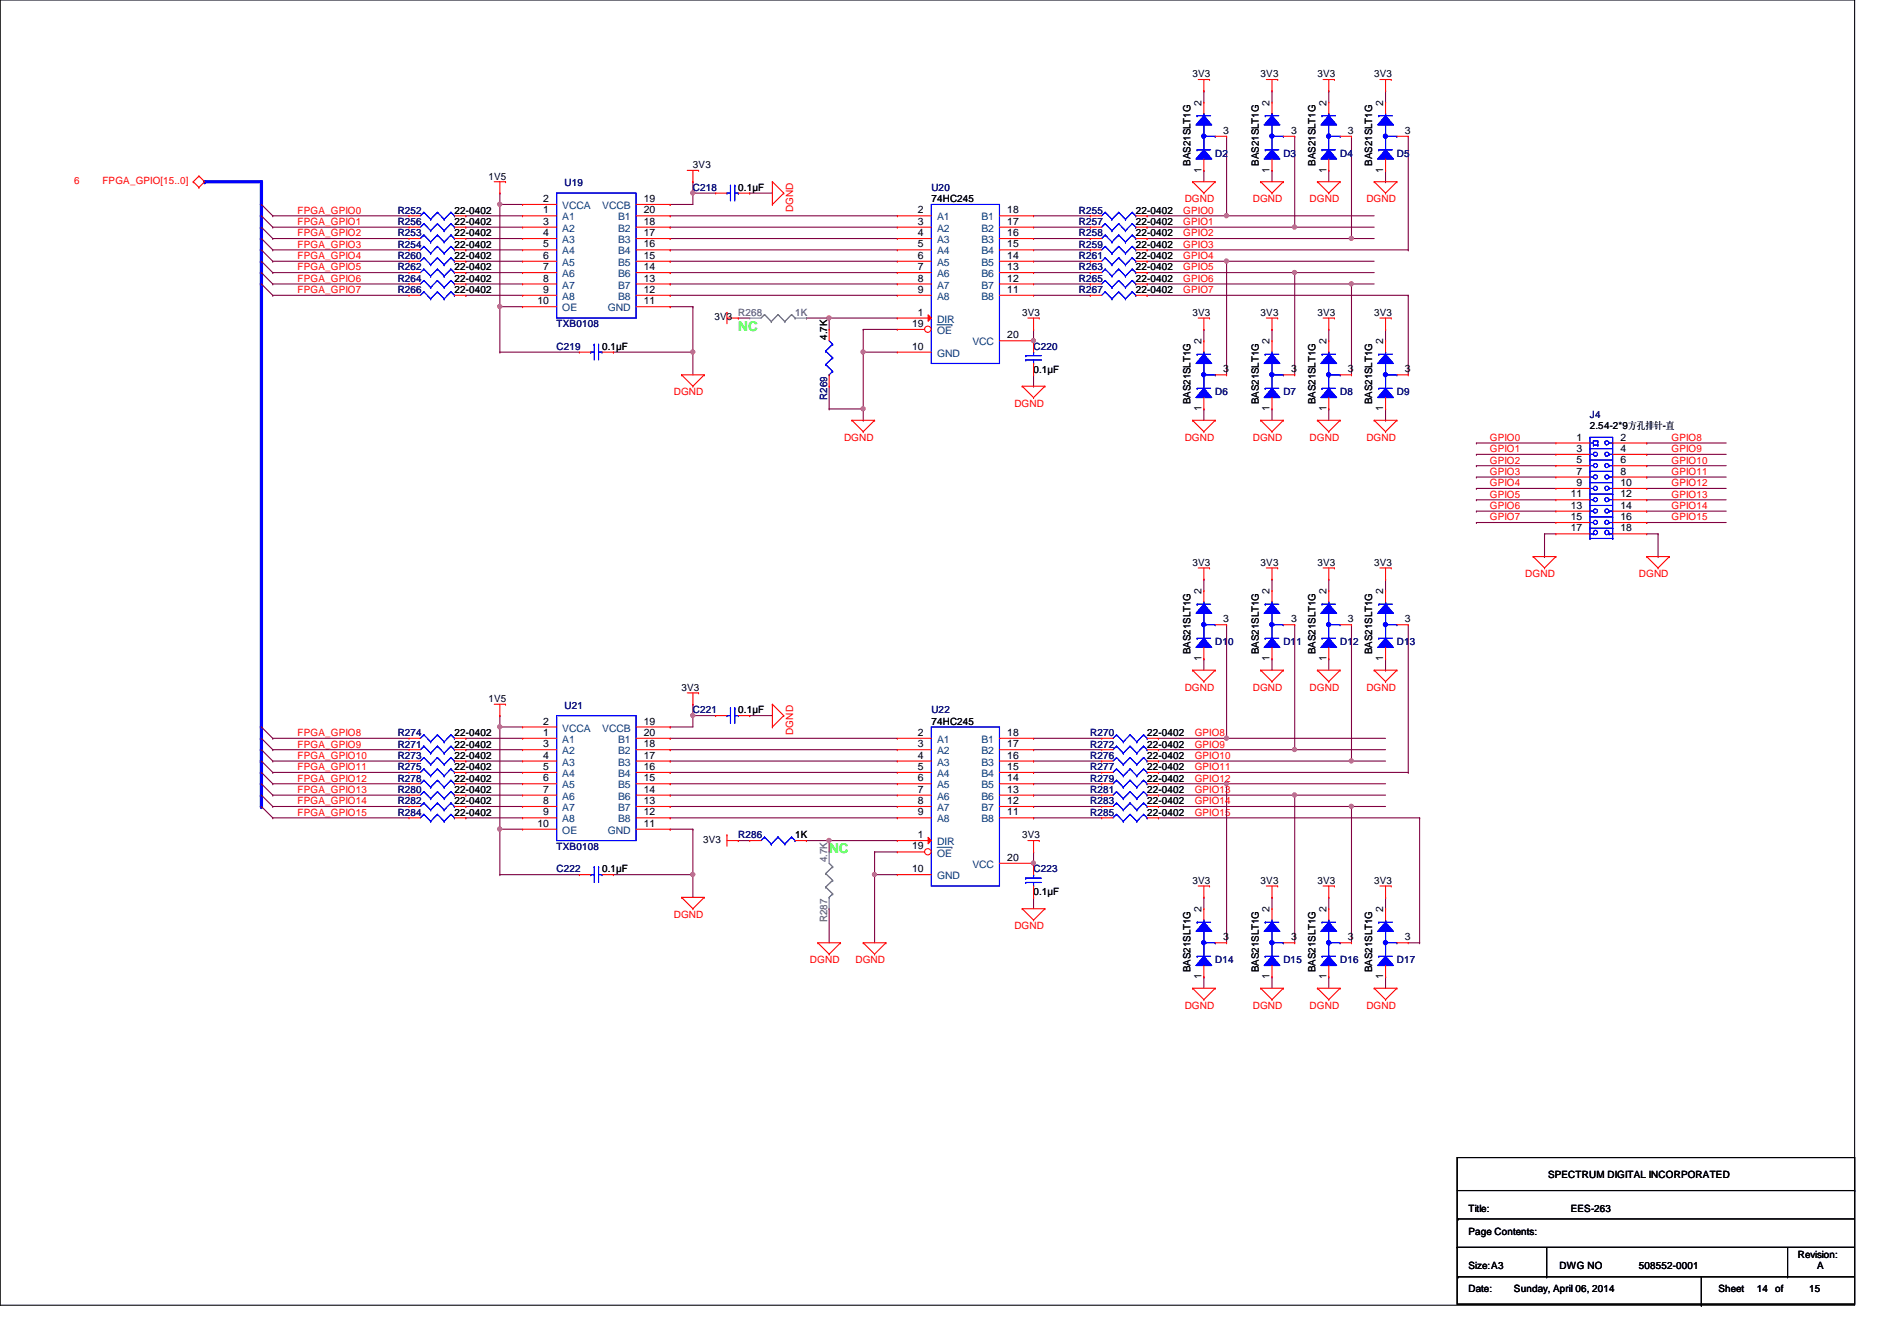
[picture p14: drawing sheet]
<svg xmlns="http://www.w3.org/2000/svg" width="297mm" height="210mm" viewBox="0 0 297 210" stroke-linecap="round" stroke-linejoin="round" font-family="sans-serif">
<defs><g id="words">
<g font-size="2.1" fill="#0f0">
<text x="115.6" y="51.8">NC</text>
<text x="129.8" y="133.6">NC</text>
</g>
<g font-size="1.6">
<text x="186.7" y="12.1">3V3</text>
<text x="188.1" y="16.6" transform="rotate(-90 188.1 16.6)">2</text>
<text x="197.4" y="12.1">3V3</text>
<text x="198.8" y="16.6" transform="rotate(-90 198.8 16.6)">2</text>
<text x="206.3" y="12.1">3V3</text>
<text x="207.7" y="16.6" transform="rotate(-90 207.7 16.6)">2</text>
<text x="215.2" y="12.1">3V3</text>
<text x="216.6" y="16.6" transform="rotate(-90 216.6 16.6)">2</text>
<text x="191.5" y="21">3</text>
<text x="202.2" y="21">3</text>
<text x="211.1" y="21">3</text>
<text x="220" y="21">3</text>
<text x="76.5" y="28.1">1V5</text>
<text x="108.5" y="26.3">3V3</text>
<text x="115.6" y="29.9">0.1µF</text>
<text x="186.4" y="26" transform="rotate(-90 186.4 26)">BAS21SLT1G</text>
<text x="188.1" y="27" transform="rotate(-90 188.1 27)">1</text>
<text x="197.1" y="26" transform="rotate(-90 197.1 26)">BAS21SLT1G</text>
<text x="198.8" y="27" transform="rotate(-90 198.8 27)">1</text>
<text x="206" y="26" transform="rotate(-90 206 26)">BAS21SLT1G</text>
<text x="207.7" y="27" transform="rotate(-90 207.7 27)">1</text>
<text x="214.9" y="26" transform="rotate(-90 214.9 26)">BAS21SLT1G</text>
<text x="216.6" y="27" transform="rotate(-90 216.6 27)">1</text>
<text x="71.2" y="33.4">22-0402</text>
<text x="71.2" y="35.2">22-0402</text>
<text x="85" y="31.6">2</text>
<text x="85" y="33.4">1</text>
<text x="85" y="35.2">3</text>
<text x="100.8" y="35.2">18</text>
<text x="100.8" y="33.4">20</text>
<text x="100.8" y="31.6">19</text>
<text x="143.7" y="33.4">2</text>
<text x="143.7" y="35.2">3</text>
<text x="145.8" y="31.7">74HC245</text>
<text x="157.7" y="33.4">18</text>
<text x="157.7" y="35.2">17</text>
<text x="177.8" y="33.4">22-0402</text>
<text x="177.8" y="35.2">22-0402</text>
<text x="71.2" y="37">22-0402</text>
<text x="71.2" y="38.8">22-0402</text>
<text x="71.2" y="40.6">22-0402</text>
<text x="85" y="37">4</text>
<text x="85" y="38.7">5</text>
<text x="85" y="40.5">6</text>
<text x="100.8" y="40.5">15</text>
<text x="100.8" y="38.7">16</text>
<text x="100.8" y="37">17</text>
<text x="143.7" y="37">4</text>
<text x="143.7" y="38.7">5</text>
<text x="143.7" y="40.5">6</text>
<text x="157.7" y="37">16</text>
<text x="157.7" y="38.7">15</text>
<text x="157.7" y="40.5">14</text>
<text x="177.8" y="37">22-0402</text>
<text x="177.8" y="38.8">22-0402</text>
<text x="177.8" y="40.6">22-0402</text>
<text x="71.2" y="42.3">22-0402</text>
<text x="71.2" y="44.1">22-0402</text>
<text x="71.2" y="45.9">22-0402</text>
<text x="84.2" y="47.6">10</text>
<text x="85" y="42.3">7</text>
<text x="85" y="44.1">8</text>
<text x="85" y="45.8">9</text>
<text x="100.8" y="47.6">11</text>
<text x="100.8" y="45.8">12</text>
<text x="100.8" y="44.1">13</text>
<text x="100.8" y="42.3">14</text>
<text x="143.7" y="42.3">7</text>
<text x="143.7" y="44.1">8</text>
<text x="143.7" y="45.8">9</text>
<text x="157.7" y="42.3">13</text>
<text x="157.7" y="44.1">12</text>
<text x="157.7" y="45.8">11</text>
<text x="177.8" y="42.3">22-0402</text>
<text x="177.8" y="44.1">22-0402</text>
<text x="177.8" y="45.9">22-0402</text>
<text x="111.9" y="50.2">3V3</text>
<text x="129.5" y="53.2" transform="rotate(-90 129.5 53.2)">4.7K</text>
<text x="142.8" y="51.2">19</text>
<text x="143.7" y="49.4">1</text>
<text x="157.7" y="53">20</text>
<text x="160.1" y="49.4">3V3</text>
<text x="186.7" y="49.4">3V3</text>
<text x="188.1" y="53.9" transform="rotate(-90 188.1 53.9)">2</text>
<text x="197.4" y="49.4">3V3</text>
<text x="198.8" y="53.9" transform="rotate(-90 198.8 53.9)">2</text>
<text x="206.3" y="49.4">3V3</text>
<text x="207.7" y="53.9" transform="rotate(-90 207.7 53.9)">2</text>
<text x="215.2" y="49.4">3V3</text>
<text x="216.6" y="53.9" transform="rotate(-90 216.6 53.9)">2</text>
<text x="94.3" y="54.8">0.1µF</text>
<text x="142.8" y="54.7">10</text>
<text x="161.8" y="58.3">0.1µF</text>
<text x="191.5" y="58.3">3</text>
<text x="202.2" y="58.3">3</text>
<text x="211.1" y="58.3">3</text>
<text x="220" y="58.3">3</text>
<text x="186.4" y="63.3" transform="rotate(-90 186.4 63.3)">BAS21SLT1G</text>
<text x="188.1" y="64.3" transform="rotate(-90 188.1 64.3)">1</text>
<text x="197.1" y="63.3" transform="rotate(-90 197.1 63.3)">BAS21SLT1G</text>
<text x="198.8" y="64.3" transform="rotate(-90 198.8 64.3)">1</text>
<text x="206" y="63.3" transform="rotate(-90 206 63.3)">BAS21SLT1G</text>
<text x="207.7" y="64.3" transform="rotate(-90 207.7 64.3)">1</text>
<text x="214.9" y="63.3" transform="rotate(-90 214.9 63.3)">BAS21SLT1G</text>
<text x="216.6" y="64.3" transform="rotate(-90 216.6 64.3)">1</text>
<text x="246.8" y="69">1</text>
<text x="246.8" y="70.7">3</text>
<text x="249" y="67.2">2.54-2*9方方排排-直</text>
<text x="253.7" y="70.7">4</text>
<text x="253.7" y="69">2</text>
<text x="246" y="77.9">11</text>
<text x="246.8" y="72.5">5</text>
<text x="246.8" y="74.3">7</text>
<text x="246.8" y="76.1">9</text>
<text x="253.7" y="72.5">6</text>
<text x="253.7" y="74.3">8</text>
<text x="253.7" y="76.1">10</text>
<text x="253.7" y="77.9">12</text>
<text x="246" y="79.6">13</text>
<text x="246" y="81.4">15</text>
<text x="246" y="83.2">17</text>
<text x="253.7" y="79.6">14</text>
<text x="253.7" y="81.4">16</text>
<text x="253.7" y="83.2">18</text>
<text x="186.7" y="88.6">3V3</text>
<text x="197.4" y="88.6">3V3</text>
<text x="206.3" y="88.6">3V3</text>
<text x="215.2" y="88.6">3V3</text>
<text x="188.1" y="93" transform="rotate(-90 188.1 93)">2</text>
<text x="198.8" y="93" transform="rotate(-90 198.8 93)">2</text>
<text x="207.7" y="93" transform="rotate(-90 207.7 93)">2</text>
<text x="216.6" y="93" transform="rotate(-90 216.6 93)">2</text>
<text x="191.5" y="97.4">3</text>
<text x="202.2" y="97.4">3</text>
<text x="211.1" y="97.4">3</text>
<text x="220" y="97.4">3</text>
<text x="186.4" y="102.4" transform="rotate(-90 186.4 102.4)">BAS21SLT1G</text>
<text x="188.1" y="103.5" transform="rotate(-90 188.1 103.5)">1</text>
<text x="197.1" y="102.4" transform="rotate(-90 197.1 102.4)">BAS21SLT1G</text>
<text x="198.8" y="103.5" transform="rotate(-90 198.8 103.5)">1</text>
<text x="206" y="102.4" transform="rotate(-90 206 102.4)">BAS21SLT1G</text>
<text x="207.7" y="103.5" transform="rotate(-90 207.7 103.5)">1</text>
<text x="214.9" y="102.4" transform="rotate(-90 214.9 102.4)">BAS21SLT1G</text>
<text x="216.6" y="103.5" transform="rotate(-90 216.6 103.5)">1</text>
<text x="76.5" y="109.9">1V5</text>
<text x="85" y="113.4">2</text>
<text x="100.8" y="113.4">19</text>
<text x="106.7" y="108.1">3V3</text>
<text x="115.6" y="111.7">0.1µF</text>
<text x="145.8" y="113.5">74HC245</text>
<text x="71.2" y="115.2">22-0402</text>
<text x="71.2" y="117">22-0402</text>
<text x="71.2" y="118.8">22-0402</text>
<text x="85" y="115.2">1</text>
<text x="85" y="117">3</text>
<text x="85" y="118.7">4</text>
<text x="100.8" y="118.7">17</text>
<text x="100.8" y="117">18</text>
<text x="100.8" y="115.2">20</text>
<text x="143.7" y="115.2">2</text>
<text x="143.7" y="117">3</text>
<text x="143.7" y="118.7">4</text>
<text x="157.7" y="115.2">18</text>
<text x="157.7" y="117">17</text>
<text x="157.7" y="118.7">16</text>
<text x="179.6" y="118.8">22-0402</text>
<text x="179.6" y="117">22-0402</text>
<text x="179.6" y="115.2">22-0402</text>
<text x="71.2" y="120.6">22-0402</text>
<text x="71.2" y="122.3">22-0402</text>
<text x="71.2" y="124.1">22-0402</text>
<text x="71.2" y="125.9">22-0402</text>
<text x="85" y="120.5">5</text>
<text x="85" y="122.3">6</text>
<text x="85" y="124.1">7</text>
<text x="85" y="125.9">8</text>
<text x="100.8" y="125.9">13</text>
<text x="100.8" y="124.1">14</text>
<text x="100.8" y="122.3">15</text>
<text x="100.8" y="120.5">16</text>
<text x="143.7" y="120.5">5</text>
<text x="143.7" y="122.3">6</text>
<text x="143.7" y="124.1">7</text>
<text x="143.7" y="125.9">8</text>
<text x="157.7" y="120.5">15</text>
<text x="157.7" y="122.3">14</text>
<text x="157.7" y="124.1">13</text>
<text x="157.7" y="125.9">12</text>
<text x="179.6" y="120.6">22-0402</text>
<text x="179.6" y="124.1">22-0402</text>
<text x="179.6" y="122.3">22-0402</text>
<text x="179.6" y="125.9">22-0402</text>
<text x="71.2" y="127.7">22-0402</text>
<text x="84.2" y="129.4">10</text>
<text x="85" y="127.6">9</text>
<text x="100.8" y="129.4">11</text>
<text x="100.8" y="127.6">12</text>
<text x="110.1" y="132">3V3</text>
<text x="124.5" y="131.2">1K</text>
<text x="143.7" y="127.6">9</text>
<text x="143.7" y="131.2">1</text>
<text x="157.7" y="127.6">11</text>
<text x="160.1" y="131.2">3V3</text>
<text x="179.6" y="127.7">22-0402</text>
<text x="94.3" y="136.6">0.1µF</text>
<text x="142.8" y="133">19</text>
<text x="142.8" y="136.5">10</text>
<text x="157.7" y="134.7">20</text>
<text x="161.8" y="140.1">0.1µF</text>
<text x="186.7" y="138.3">3V3</text>
<text x="188.1" y="142.8" transform="rotate(-90 188.1 142.8)">2</text>
<text x="197.4" y="138.3">3V3</text>
<text x="198.8" y="142.8" transform="rotate(-90 198.8 142.8)">2</text>
<text x="206.3" y="138.3">3V3</text>
<text x="207.7" y="142.8" transform="rotate(-90 207.7 142.8)">2</text>
<text x="215.2" y="138.3">3V3</text>
<text x="216.6" y="142.8" transform="rotate(-90 216.6 142.8)">2</text>
<text x="191.5" y="147.2">3</text>
<text x="202.2" y="147.2">3</text>
<text x="211.1" y="147.2">3</text>
<text x="220" y="147.2">3</text>
<text x="186.4" y="152.2" transform="rotate(-90 186.4 152.2)">BAS21SLT1G</text>
<text x="188.1" y="153.2" transform="rotate(-90 188.1 153.2)">1</text>
<text x="197.1" y="152.2" transform="rotate(-90 197.1 152.2)">BAS21SLT1G</text>
<text x="198.8" y="153.2" transform="rotate(-90 198.8 153.2)">1</text>
<text x="206" y="152.2" transform="rotate(-90 206 152.2)">BAS21SLT1G</text>
<text x="207.7" y="153.2" transform="rotate(-90 207.7 153.2)">1</text>
<text x="214.9" y="152.2" transform="rotate(-90 214.9 152.2)">BAS21SLT1G</text>
<text x="216.6" y="153.2" transform="rotate(-90 216.6 153.2)">1</text>
<text x="242.4" y="184.4">SPECTRUM DIGITAL INCORPORATED</text>
<text x="230" y="189.7">Title:</text>
<text x="246" y="189.7">EES-263</text>
<text x="230" y="193.3">Page Contents:</text>
<text x="281.5" y="196.8">Revision:</text>
<text x="230" y="198.6">Size:A3</text>
<text x="230" y="202.2">Date:</text>
<text x="237.1" y="202.2">Sunday, April 06, 2014</text>
<text x="244.2" y="198.6">DWG NO</text>
<text x="256.6" y="198.6">508552-0001</text>
<text x="269.1" y="202.2">Sheet</text>
<text x="275.1" y="202.2">14</text>
<text x="278" y="202.2">of</text>
<text x="283.3" y="202.2">15</text>
<text x="284.5" y="198.6">A</text>
</g>
<g font-size="1.6" fill="#f00">
<text x="11.6" y="28.8">6</text>
<text x="16" y="28.8">FPGA_GPIO[15..0]</text>
<text x="46.6" y="33.4">FPGA_GPIO0</text>
<text x="46.6" y="35.2">FPGA_GPIO1</text>
<text x="124.2" y="33.2" transform="rotate(-90 124.2 33.2)">DGND</text>
<text x="185.3" y="33.4">GPIO0</text>
<text x="185.3" y="35.2">GPIO1</text>
<text x="185.5" y="31.7">DGND</text>
<text x="196.2" y="31.7">DGND</text>
<text x="205.1" y="31.7">DGND</text>
<text x="213.9" y="31.7">DGND</text>
<text x="46.6" y="37">FPGA_GPIO2</text>
<text x="46.6" y="38.8">FPGA_GPIO3</text>
<text x="46.6" y="40.6">FPGA_GPIO4</text>
<text x="185.3" y="38.8">GPIO3</text>
<text x="185.3" y="37">GPIO2</text>
<text x="185.3" y="40.6">GPIO4</text>
<text x="46.6" y="42.3">FPGA_GPIO5</text>
<text x="46.6" y="45.9">FPGA_GPIO7</text>
<text x="46.6" y="44.1">FPGA_GPIO6</text>
<text x="185.3" y="45.9">GPIO7</text>
<text x="185.3" y="42.3">GPIO5</text>
<text x="185.3" y="44.1">GPIO6</text>
<text x="105.5" y="61.9">DGND</text>
<text x="158.8" y="63.7">DGND</text>
<text x="132.2" y="69">DGND</text>
<text x="185.5" y="69">DGND</text>
<text x="196.2" y="69">DGND</text>
<text x="205.1" y="69">DGND</text>
<text x="213.9" y="69">DGND</text>
<text x="233.3" y="69">GPIO0</text>
<text x="233.3" y="70.8">GPIO1</text>
<text x="261.7" y="70.8">GPIO9</text>
<text x="261.7" y="69">GPIO8</text>
<text x="233.3" y="74.3">GPIO3</text>
<text x="233.3" y="72.6">GPIO2</text>
<text x="233.3" y="77.9">GPIO5</text>
<text x="233.3" y="76.1">GPIO4</text>
<text x="261.7" y="72.6">GPIO10</text>
<text x="261.7" y="74.3">GPIO11</text>
<text x="261.7" y="76.1">GPIO12</text>
<text x="261.7" y="77.9">GPIO13</text>
<text x="233.3" y="81.4">GPIO7</text>
<text x="233.3" y="79.7">GPIO6</text>
<text x="261.7" y="79.7">GPIO14</text>
<text x="261.7" y="81.4">GPIO15</text>
<text x="238.8" y="90.3">DGND</text>
<text x="256.6" y="90.3">DGND</text>
<text x="185.5" y="108.1">DGND</text>
<text x="196.2" y="108.1">DGND</text>
<text x="205.1" y="108.1">DGND</text>
<text x="213.9" y="108.1">DGND</text>
<text x="46.6" y="118.8">FPGA_GPIO10</text>
<text x="46.6" y="117">FPGA_GPIO9</text>
<text x="46.6" y="115.2">FPGA_GPIO8</text>
<text x="124.2" y="115" transform="rotate(-90 124.2 115)">DGND</text>
<text x="187.1" y="115.2">GPIO8</text>
<text x="187.1" y="117">GPIO9</text>
<text x="187.1" y="118.8">GPIO10</text>
<text x="46.6" y="125.9">FPGA_GPIO14</text>
<text x="46.6" y="124.1">FPGA_GPIO13</text>
<text x="46.6" y="122.3">FPGA_GPIO12</text>
<text x="46.6" y="120.6">FPGA_GPIO11</text>
<text x="187.1" y="120.6">GPIO11</text>
<text x="187.1" y="122.3">GPIO12</text>
<text x="187.1" y="124.1">GPIO13</text>
<text x="187.1" y="125.9">GPIO14</text>
<text x="46.6" y="127.7">FPGA_GPIO15</text>
<text x="187.1" y="127.7">GPIO15</text>
<text x="105.5" y="143.7">DGND</text>
<text x="158.8" y="145.5">DGND</text>
<text x="126.8" y="150.8">DGND</text>
<text x="133.9" y="150.8">DGND</text>
<text x="185.5" y="157.9">DGND</text>
<text x="196.2" y="157.9">DGND</text>
<text x="205.1" y="157.9">DGND</text>
<text x="213.9" y="157.9">DGND</text>
</g>
<g font-size="1.6" fill="#000080">
<text x="88.4" y="29.2">U19</text>
<text x="108.5" y="29.9">C218</text>
<text x="145.8" y="29.9">U20</text>
<text x="190.3" y="24.6">D2</text>
<text x="201" y="24.6">D3</text>
<text x="209.8" y="24.6">D4</text>
<text x="218.7" y="24.6">D5</text>
<text x="62.3" y="33.4">R252</text>
<text x="62.3" y="35.2">R256</text>
<text x="168.9" y="33.4">R255</text>
<text x="168.9" y="35.2">R257</text>
<text x="62.3" y="37">R253</text>
<text x="62.3" y="38.8">R254</text>
<text x="62.3" y="40.6">R260</text>
<text x="168.9" y="37">R258</text>
<text x="168.9" y="38.8">R259</text>
<text x="168.9" y="40.6">R261</text>
<text x="62.3" y="42.3">R262</text>
<text x="62.3" y="44.1">R264</text>
<text x="62.3" y="45.9">R266</text>
<text x="168.9" y="42.3">R263</text>
<text x="168.9" y="44.1">R265</text>
<text x="168.9" y="45.9">R267</text>
<text x="87.2" y="51.2">TXB0108</text>
<text x="87.2" y="54.8">C219</text>
<text x="161.8" y="54.8">C220</text>
<text x="129.5" y="62.6" transform="rotate(-90 129.5 62.6)">R269</text>
<text x="190.3" y="61.9">D6</text>
<text x="201" y="61.9">D7</text>
<text x="209.8" y="61.9">D8</text>
<text x="218.7" y="61.9">D9</text>
<text x="249" y="65.4">J4</text>
<text x="190.3" y="101">D10</text>
<text x="201" y="101">D11</text>
<text x="209.8" y="101">D12</text>
<text x="218.7" y="101">D13</text>
<text x="88.4" y="111">U21</text>
<text x="108.5" y="111.7">C221</text>
<text x="145.8" y="111.7">U22</text>
<text x="62.3" y="115.2">R274</text>
<text x="62.3" y="117">R271</text>
<text x="62.3" y="118.8">R273</text>
<text x="170.7" y="118.8">R276</text>
<text x="170.7" y="117">R272</text>
<text x="170.7" y="115.2">R270</text>
<text x="62.3" y="120.6">R275</text>
<text x="62.3" y="122.3">R278</text>
<text x="62.3" y="124.1">R280</text>
<text x="62.3" y="125.9">R282</text>
<text x="170.7" y="120.6">R277</text>
<text x="170.7" y="124.1">R281</text>
<text x="170.7" y="122.3">R279</text>
<text x="170.7" y="125.9">R283</text>
<text x="62.3" y="127.7">R284</text>
<text x="115.6" y="131.2">R286</text>
<text x="170.7" y="127.7">R285</text>
<text x="87.2" y="136.6">C222</text>
<text x="87.2" y="133">TXB0108</text>
<text x="161.8" y="136.6">C223</text>
<text x="190.3" y="150.8">D14</text>
<text x="201" y="150.8">D15</text>
<text x="209.8" y="150.8">D16</text>
<text x="218.7" y="150.8">D17</text>
</g>
<g font-size="1.6" fill="#004080">
<text x="88.1" y="32.7">VCCA</text>
<text x="88.1" y="34.5">A1</text>
<text x="94.3" y="32.7">VCCB</text>
<text x="96.8" y="34.5">B1</text>
<text x="146.7" y="34.5">A1</text>
<text x="153.7" y="34.5">B1</text>
<text x="88.1" y="36.3">A2</text>
<text x="88.1" y="38.1">A3</text>
<text x="88.1" y="39.8">A4</text>
<text x="88.1" y="41.6">A5</text>
<text x="96.8" y="41.6">B5</text>
<text x="96.8" y="39.8">B4</text>
<text x="96.8" y="38.1">B3</text>
<text x="96.8" y="36.3">B2</text>
<text x="146.7" y="36.3">A2</text>
<text x="146.7" y="38.1">A3</text>
<text x="146.7" y="39.8">A4</text>
<text x="146.7" y="41.6">A5</text>
<text x="153.7" y="36.3">B2</text>
<text x="153.7" y="38.1">B3</text>
<text x="153.7" y="39.8">B4</text>
<text x="153.7" y="41.6">B5</text>
<text x="88.1" y="43.4">A6</text>
<text x="88.1" y="45.2">A7</text>
<text x="88.1" y="46.9">A8</text>
<text x="96.8" y="46.9">B8</text>
<text x="96.8" y="45.2">B7</text>
<text x="96.8" y="43.4">B6</text>
<text x="146.7" y="43.4">A6</text>
<text x="146.7" y="45.2">A7</text>
<text x="146.7" y="46.9">A8</text>
<text x="153.7" y="43.4">B6</text>
<text x="153.7" y="45.2">B7</text>
<text x="153.7" y="46.9">B8</text>
<text x="88.1" y="48.7">OE</text>
<text x="95.2" y="48.7">GND</text>
<text x="146.7" y="52.3">OE</text>
<text x="146.7" y="50.5">DIR</text>
<text x="146.7" y="55.8">GND</text>
<text x="152.3" y="54.1">VCC</text>
<text x="88.1" y="114.5">VCCA</text>
<text x="88.1" y="116.3">A1</text>
<text x="88.1" y="118.1">A2</text>
<text x="88.1" y="119.8">A3</text>
<text x="94.3" y="114.5">VCCB</text>
<text x="96.8" y="119.8">B3</text>
<text x="96.8" y="118.1">B2</text>
<text x="96.8" y="116.3">B1</text>
<text x="146.7" y="116.3">A1</text>
<text x="146.7" y="118.1">A2</text>
<text x="146.7" y="119.8">A3</text>
<text x="153.7" y="116.3">B1</text>
<text x="153.7" y="118.1">B2</text>
<text x="153.7" y="119.8">B3</text>
<text x="88.1" y="121.6">A4</text>
<text x="88.1" y="123.4">A5</text>
<text x="88.1" y="125.2">A6</text>
<text x="96.8" y="125.2">B6</text>
<text x="96.8" y="123.4">B5</text>
<text x="96.8" y="121.6">B4</text>
<text x="146.7" y="121.6">A4</text>
<text x="146.7" y="123.4">A5</text>
<text x="146.7" y="125.2">A6</text>
<text x="153.7" y="121.6">B4</text>
<text x="153.7" y="123.4">B5</text>
<text x="153.7" y="125.2">B6</text>
<text x="88.1" y="127">A7</text>
<text x="88.1" y="128.7">A8</text>
<text x="88.1" y="130.5">OE</text>
<text x="95.2" y="130.5">GND</text>
<text x="96.8" y="128.7">B8</text>
<text x="96.8" y="127">B7</text>
<text x="146.7" y="127">A7</text>
<text x="146.7" y="128.7">A8</text>
<text x="153.7" y="127">B7</text>
<text x="153.7" y="128.7">B8</text>
<text x="146.7" y="134.1">OE</text>
<text x="146.7" y="132.3">DIR</text>
<text x="146.7" y="137.6">GND</text>
<text x="152.3" y="135.8">VCC</text>
</g>
<g font-size="1.6" fill="#808080">
<text x="115.6" y="49.4">R268</text>
<text x="124.5" y="49.4">1K</text>
<text x="129.5" y="135" transform="rotate(-90 129.5 135)">4.7K</text>
<text x="129.5" y="144.4" transform="rotate(-90 129.5 144.4)">R287</text>
</g>
</g></defs>
<path d="M0 0h290.4v204.3h-290.4z" fill="none" stroke="#000" stroke-width=".17"/>
<g fill="none" stroke="#800040" stroke-width=".17">
<path d="M72.9 33.8h.1M72.9 35.6h.1M72.9 37.3h.1M72.9 39.1h.1M72.9 33.8h8.9M72.9 35.6h8.9M72.9 37.3h8.9M72.9 39.1h8.9M78.3 32h.1M78.3 30.2h.1M78.3 32h3.5M78.3 30.2v17.8"/>
<path d="M104.9 33.8h.1M104.9 35.6h.1M104.9 39.1h.1M104.9 37.3h.1M104.9 33.8h35.6M104.9 35.6h35.6M104.9 37.3h35.6M104.9 39.1h35.6M72.9 40.9h.1M72.9 42.7h.1M72.9 46.2h.1M72.9 44.4h.1"/>
<path d="M72.9 40.9h8.9M72.9 42.7h8.9M72.9 46.2h8.9M72.9 44.4h8.9M78.3 48h.1M78.3 48h3.5M104.9 44.4h.1M104.9 46.2h.1M104.9 42.7h.1M104.9 40.9h.1M104.9 40.9h35.6M104.9 42.7h35.6"/>
<path d="M104.9 46.2h35.6M104.9 44.4h35.6"/>
</g>
<circle cx="78.2" cy="32" r=".32" fill="#f0f"/>
<circle cx="78.2" cy="32" r=".32" fill="none" stroke="#f0f" stroke-width=".17"/>
<path d="M104.9 48h.1M104.9 48h3.6M108.5 55.1h.1M108.5 55.1v3.6" fill="none" stroke="#800040" stroke-width=".17"/>
<circle cx="108.5" cy="55.1" r=".32" fill="#f0f"/>
<circle cx="108.5" cy="55.1" r=".32" fill="none" stroke="#f0f" stroke-width=".17"/>
<path d="M104.9 32h.1M108.5 30.2h.1M108.5 30.2v1.8h-3.6M78.3 55.1h.1M78.3 48h.1M78.3 55.1h12.4M78.3 48v7.1M96.1 55.1h.1M96.1 55.1h12.4" fill="none" stroke="#800040" stroke-width=".17"/>
<circle cx="78.2" cy="48" r=".32" fill="#f0f"/>
<circle cx="78.2" cy="48" r=".32" fill="none" stroke="#f0f" stroke-width=".17"/>
<path d="M108.5 30.2h.1M108.5 30.2h3.6" fill="none" stroke="#800040" stroke-width=".17"/>
<circle cx="108.5" cy="30.2" r=".32" fill="#f0f"/>
<circle cx="108.5" cy="30.2" r=".32" fill="none" stroke="#f0f" stroke-width=".17"/>
<g fill="none" stroke="#800040" stroke-width=".17">
<path d="M42.7 33.8h.1M42.7 35.6h.1M42.7 37.3h.1M42.7 39.1h.1M42.7 33.8h21.3M42.7 35.6h21.3M42.7 37.3h21.3M42.7 39.1h21.3M108.5 28.4h.1M108.5 28.4v1.8M117.4 30.2h.1M117.4 30.2h3.5"/>
<path d="M42.7 40.9h.1M42.7 42.7h.1M42.7 46.2h.1M42.7 44.4h.1M42.7 40.9h21.3M42.7 42.7h21.3M42.7 46.2h21.3M42.7 44.4h21.3M72.9 115.6h.1M72.9 117.3h.1M72.9 119.1h.1M72.9 115.6h8.9"/>
<path d="M72.9 117.3h8.9M72.9 119.1h8.9M78.3 113.8h.1M78.3 112h.1M78.3 112v17.8M78.3 113.8h3.5M72.9 120.9h.1M72.9 126.2h.1M72.9 128h.1M72.9 124.5h.1M72.9 122.7h.1M72.9 120.9h8.9"/>
<path d="M72.9 126.2h8.9M72.9 128h8.9M72.9 124.5h8.9M72.9 122.7h8.9M78.3 129.8h.1M78.3 129.8h3.5"/>
</g>
<circle cx="78.2" cy="113.8" r=".32" fill="#f0f"/>
<circle cx="78.2" cy="113.8" r=".32" fill="none" stroke="#f0f" stroke-width=".17"/>
<path d="M104.9 113.8h.1M108.5 112h.1M108.5 112v1.8h-3.6M108.5 136.9h.1M108.5 136.9v3.6" fill="none" stroke="#800040" stroke-width=".17"/>
<circle cx="108.5" cy="136.9" r=".32" fill="#f0f"/>
<circle cx="108.5" cy="136.9" r=".32" fill="none" stroke="#f0f" stroke-width=".17"/>
<path d="M78.3 129.8h.1M78.3 129.8v7.1M96.1 136.9h.1M96.1 136.9h12.4M104.9 129.8h.1M104.9 129.8h3.6" fill="none" stroke="#800040" stroke-width=".17"/>
<circle cx="78.2" cy="129.8" r=".32" fill="#f0f"/>
<circle cx="78.2" cy="129.8" r=".32" fill="none" stroke="#f0f" stroke-width=".17"/>
<path d="M108.5 110.2h.1M108.5 112h.1M108.5 110.2v1.8M108.5 112h3.6M78.3 136.9h.1M78.3 136.9h12.4" fill="none" stroke="#800040" stroke-width=".17"/>
<circle cx="108.5" cy="112" r=".32" fill="#f0f"/>
<circle cx="108.5" cy="112" r=".32" fill="none" stroke="#f0f" stroke-width=".17"/>
<g fill="none" stroke="#800040" stroke-width=".17">
<path d="M108.5 48h.1M108.5 48v7.1M135.2 55.1h.1M135.2 55.1h5.3M135.2 55.1v8.9M135.2 64h.1M42.7 119.1h.1M42.7 117.3h.1M42.7 115.6h.1M42.7 119.1h21.3M42.7 117.3h21.3M42.7 115.6h21.3"/>
<path d="M117.4 112h.1M117.4 112h3.5M42.7 126.2h.1M42.7 128h.1M42.7 124.5h.1M42.7 122.7h.1M42.7 120.9h.1M42.7 126.2h21.3M42.7 128h21.3M42.7 124.5h21.3M42.7 122.7h21.3M42.7 120.9h21.3"/>
<path d="M108.5 129.8h.1M108.5 129.8v7.1"/>
</g>
<circle cx="135.1" cy="64" r=".32" fill="#f0f"/>
<circle cx="135.1" cy="64" r=".32" fill="none" stroke="#f0f" stroke-width=".17"/>
<path d="M135.2 51.6h.1M135.2 55.1h.1M135.2 51.6h5.3M135.2 51.6v3.5" fill="none" stroke="#800040" stroke-width=".17"/>
<circle cx="135.1" cy="55.1" r=".32" fill="#f0f"/>
<circle cx="135.1" cy="55.1" r=".32" fill="none" stroke="#f0f" stroke-width=".17"/>
<path d="M161.8 51.6h.1M161.8 51.6v1.7" fill="none" stroke="#800040" stroke-width=".17"/>
<circle cx="161.8" cy="53.3" r=".32" fill="#f0f"/>
<circle cx="161.8" cy="53.3" r=".32" fill="none" stroke="#f0f" stroke-width=".17"/>
<path d="M161.8 58.7v1.8M161.8 60.5h.1M136.9 136.9h.1M136.9 136.9h3.6M136.9 136.9v10.7" fill="none" stroke="#800040" stroke-width=".17"/>
<circle cx="136.9" cy="136.9" r=".32" fill="#f0f"/>
<circle cx="136.9" cy="136.9" r=".32" fill="none" stroke="#f0f" stroke-width=".17"/>
<path d="M136.9 133.3h.1M136.9 133.3h3.6M161.8 133.3h.1M161.8 133.3v1.8" fill="none" stroke="#800040" stroke-width=".17"/>
<circle cx="161.8" cy="135.1" r=".32" fill="#f0f"/>
<circle cx="161.8" cy="135.1" r=".32" fill="none" stroke="#f0f" stroke-width=".17"/>
<g fill="none" stroke="#800040" stroke-width=".17">
<path d="M129.8 49.8h.1M129.8 49.8h10.7M104.9 115.6h.1M104.9 117.3h.1M104.9 119.1h.1M104.9 115.6h35.6M104.9 117.3h35.6M104.9 119.1h35.6M104.9 120.9h.1M104.9 126.2h.1M104.9 128h.1M104.9 124.5h.1"/>
<path d="M104.9 122.7h.1M104.9 120.9h35.6M104.9 126.2h35.6M104.9 128h35.6M104.9 124.5h35.6M104.9 122.7h35.6M161.8 140.5h.1M161.8 140.5v1.7"/>
</g>
<circle cx="129.8" cy="49.8" r=".32" fill="#f0f"/>
<circle cx="129.8" cy="49.8" r=".32" fill="none" stroke="#f0f" stroke-width=".17"/>
<g fill="none" stroke="#800040" stroke-width=".17">
<path d="M115.6 49.8h.1M115.6 49.8h1.8M126.3 49.8h.1M126.3 49.8h3.5M129.8 49.8h.1M129.8 49.8v1.8M129.8 64h.1M129.8 60.5v3.5M129.8 64h5.4M135.2 64h.1M135.2 65.8h.1M135.2 64v1.8"/>
<path d="M126.3 131.6h.1M126.3 131.6h14.2M129.8 131.6h.1M129.8 131.6v1.7"/>
</g>
<circle cx="129.8" cy="131.5" r=".32" fill="#f0f"/>
<circle cx="129.8" cy="131.5" r=".32" fill="none" stroke="#f0f" stroke-width=".17"/>
<g fill="none" stroke="#800040" stroke-width=".17">
<path d="M161.8 37.3h8.9M161.8 33.8h8.9M161.8 39.1h8.9M161.8 35.6h8.9M170.7 37.3h.1M170.7 33.8h.1M170.7 39.1h.1M170.7 35.6h.1M179.6 39.1h.1M179.6 39.1h40.9M192.1 33.8h.1M192.1 33.8h23.1"/>
<path d="M202.7 35.6h.1M202.7 35.6h12.5M211.6 37.3h.1M211.6 37.3h3.6M161.8 46.2h8.9M161.8 42.7h8.9M161.8 44.4h8.9M161.8 40.9h8.9M170.7 46.2h.1M170.7 42.7h.1M170.7 44.4h.1M170.7 40.9h.1"/>
<path d="M179.6 46.2h.1M179.6 46.2h40.9M192.1 40.9h.1M192.1 40.9h23.1M202.7 42.7h.1M202.7 42.7h12.5M211.6 44.4h.1M211.6 44.4h3.6M161.8 119.1h.1M161.8 115.6h.1M161.8 117.3h.1M161.8 119.1h10.7"/>
<path d="M161.8 115.6h10.7M161.8 117.3h10.7M192.1 115.6h.1M192.1 115.6h24.9M202.7 117.3h.1M202.7 117.3h14.3M211.6 119.1h.1M211.6 119.1h5.4M115.6 131.6h.1M115.6 131.6h1.8M161.8 126.2h.1M161.8 122.7h.1"/>
<path d="M161.8 128h.1M161.8 124.5h.1M161.8 120.9h.1M161.8 126.2h10.7M161.8 122.7h10.7M161.8 128h10.7M161.8 124.5h10.7M161.8 120.9h10.7M181.4 120.9h.1M181.4 120.9h39.1M211.6 126.2h.1M211.6 126.2h5.4"/>
<path d="M129.8 142.2h.1M129.8 142.2v5.4"/>
</g>
<circle cx="211.6" cy="126.2" r=".32" fill="#f0f"/>
<circle cx="211.6" cy="126.2" r=".32" fill="none" stroke="#f0f" stroke-width=".17"/>
<g fill="none" stroke="#800040" stroke-width=".17">
<path d="M188.5 14.2h.1M188.5 14.2v1.8M199.2 14.2h.1M199.2 14.2v1.8M208.1 14.2h.1M208.1 14.2v1.8M217 14.2h.1M217 14.2v1.8M188.5 26.7h.1M188.5 26.7v1.7M192.1 33.8h.1M192.1 21.3v12.5"/>
<path d="M199.2 26.7h.1M199.2 26.7v1.7M208.1 26.7h.1M208.1 26.7v1.7M217 28.4h.1M217 26.7v1.7M188.5 51.6h.1M188.5 51.6v1.7M199.2 51.6h.1M199.2 51.6v1.7M208.1 51.6h.1M208.1 51.6v1.7"/>
<path d="M217 51.6h.1M217 51.6v1.7M188.5 64h.1M188.5 64v1.8M199.2 64h.1M199.2 64v1.8M208.1 64h.1M208.1 64v1.8M217 65.8h.1M217 64v1.8M188.5 90.7h.1M188.5 90.7v1.8"/>
<path d="M199.2 90.7h.1M199.2 90.7v1.8M208.1 90.7h.1M208.1 90.7v1.8M217 90.7h.1M217 90.7v1.8M188.5 103.1h.1M188.5 103.1v1.8M199.2 103.1h.1M199.2 103.1v1.8M208.1 103.1h.1M208.1 103.1v1.8"/>
<path d="M217 104.9h.1M217 103.1v1.8M136.9 133.3h.1M136.9 133.3v3.6M181.4 128h.1M181.4 128h40.9M192.1 122.7h.1M192.1 122.7h24.9M202.7 124.5h.1M202.7 124.5h14.3M188.5 152.9h.1M188.5 140.5h.1"/>
<path d="M188.5 140.5v1.7M188.5 152.9v1.8M199.2 140.5h.1M199.2 152.9h.1M199.2 140.5v1.7M199.2 152.9v1.8M208.1 140.5h.1M208.1 152.9h.1M208.1 140.5v1.7M208.1 152.9v1.8M217 140.5h.1M217 152.9h.1"/>
<path d="M217 140.5v1.7M217 152.9v1.8"/>
</g>
<circle cx="192" cy="33.8" r=".32" fill="#f0f"/>
<circle cx="192" cy="33.8" r=".32" fill="none" stroke="#f0f" stroke-width=".17"/>
<path d="M179.6 33.8h.1M179.6 33.8h12.5M202.7 35.6h.1M202.7 21.3v14.3" fill="none" stroke="#800040" stroke-width=".17"/>
<circle cx="202.7" cy="35.5" r=".32" fill="#f0f"/>
<circle cx="202.7" cy="35.5" r=".32" fill="none" stroke="#f0f" stroke-width=".17"/>
<path d="M179.6 35.6h.1M179.6 35.6h23.1M211.6 37.3h.1M211.6 21.3v16" fill="none" stroke="#800040" stroke-width=".17"/>
<circle cx="211.6" cy="37.3" r=".32" fill="#f0f"/>
<circle cx="211.6" cy="37.3" r=".32" fill="none" stroke="#f0f" stroke-width=".17"/>
<path d="M179.6 37.3h.1M179.6 37.3h32M220.5 39.1h.1M220.5 21.3v17.8M192.1 40.9h.1M192.1 40.9v17.8" fill="none" stroke="#800040" stroke-width=".17"/>
<circle cx="192" cy="40.9" r=".32" fill="#f0f"/>
<circle cx="192" cy="40.9" r=".32" fill="none" stroke="#f0f" stroke-width=".17"/>
<path d="M179.6 40.9h.1M179.6 40.9h12.5M202.7 42.7h.1M202.7 42.7v16" fill="none" stroke="#800040" stroke-width=".17"/>
<circle cx="202.7" cy="42.6" r=".32" fill="#f0f"/>
<circle cx="202.7" cy="42.6" r=".32" fill="none" stroke="#f0f" stroke-width=".17"/>
<path d="M179.6 42.7h.1M179.6 42.7h23.1M211.6 44.4h.1M211.6 44.4v14.3" fill="none" stroke="#800040" stroke-width=".17"/>
<circle cx="211.6" cy="44.4" r=".32" fill="#f0f"/>
<circle cx="211.6" cy="44.4" r=".32" fill="none" stroke="#f0f" stroke-width=".17"/>
<path d="M179.6 44.4h.1M179.6 44.4h32M220.5 46.2h.1M220.5 46.2v12.5M192.1 97.8v17.8M192.1 115.6h.1" fill="none" stroke="#800040" stroke-width=".17"/>
<circle cx="192" cy="115.5" r=".32" fill="#f0f"/>
<circle cx="192" cy="115.5" r=".32" fill="none" stroke="#f0f" stroke-width=".17"/>
<path d="M202.7 97.8v19.5M181.4 115.6h.1M181.4 115.6h10.7M202.7 117.3h.1" fill="none" stroke="#800040" stroke-width=".17"/>
<circle cx="202.7" cy="117.3" r=".32" fill="#f0f"/>
<circle cx="202.7" cy="117.3" r=".32" fill="none" stroke="#f0f" stroke-width=".17"/>
<path d="M211.6 97.8v21.3M181.4 117.3h.1M181.4 117.3h21.3M211.6 119.1h.1" fill="none" stroke="#800040" stroke-width=".17"/>
<circle cx="211.6" cy="119.1" r=".32" fill="#f0f"/>
<circle cx="211.6" cy="119.1" r=".32" fill="none" stroke="#f0f" stroke-width=".17"/>
<path d="M220.5 97.8v23.1M181.4 119.1h.1M181.4 119.1h30.2M192.1 122.7h.1M192.1 122.7v24.9M220.5 120.9h.1" fill="none" stroke="#800040" stroke-width=".17"/>
<circle cx="192" cy="122.7" r=".32" fill="#f0f"/>
<circle cx="192" cy="122.7" r=".32" fill="none" stroke="#f0f" stroke-width=".17"/>
<path d="M181.4 122.7h.1M181.4 122.7h10.7M202.7 124.5h.1M202.7 124.5v23.1" fill="none" stroke="#800040" stroke-width=".17"/>
<circle cx="202.7" cy="124.4" r=".32" fill="#f0f"/>
<circle cx="202.7" cy="124.4" r=".32" fill="none" stroke="#f0f" stroke-width=".17"/>
<g fill="none" stroke="#800040" stroke-width=".17">
<path d="M231.2 69.3h.1M231.2 71.1h.1M231.2 74.7h.1M231.2 72.9h.1M231.2 78.2h.1M231.2 76.5h.1M231.2 69.3h12.4M231.2 71.1h12.4M231.2 74.7h12.4M231.2 72.9h12.4M231.2 78.2h12.4M231.2 76.5h12.4"/>
<path d="M257.8 71.1h.1M257.8 69.3h.1M257.8 72.9h.1M257.8 74.7h.1M257.8 76.5h.1M257.8 78.2h.1M257.8 69.3h12.5M257.8 71.1h12.5M257.8 74.7h12.5M257.8 72.9h12.5M257.8 78.2h12.5M257.8 76.5h12.5"/>
<path d="M231.2 81.8h.1M231.2 80h.1M231.2 81.8h12.4M231.2 80h12.4M241.8 83.6h.1M241.8 87.1h.1M241.8 83.6h1.8M241.8 83.6v3.5M257.8 80h.1M257.8 81.8h.1M257.8 81.8h12.5M257.8 80h12.5"/>
<path d="M257.8 83.6h1.8M259.6 83.6h.1M259.6 87.1h.1M259.6 83.6v3.5M181.4 124.5h.1M181.4 126.2h.1M181.4 124.5h21.3M181.4 126.2h30.2M211.6 126.2h.1M211.6 126.2v21.4M222.3 128h.1M222.3 128v19.6"/>
<path d="M220.5 147.6h1.8M222.3 147.6h.1"/>
</g>
<path d="M40.9 32v1.8" fill="none" stroke="#00f" stroke-width=".51"/>
<circle cx="40.9" cy="33.8" r=".25" fill="#00f"/>
<path d="M40.9 35.6v1.7" fill="none" stroke="#00f" stroke-width=".51"/>
<circle cx="40.9" cy="37.3" r=".25" fill="#00f"/>
<path d="M40.9 37.3v1.8" fill="none" stroke="#00f" stroke-width=".51"/>
<circle cx="40.9" cy="39.1" r=".25" fill="#00f"/>
<path d="M40.9 40.9v1.8" fill="none" stroke="#00f" stroke-width=".51"/>
<circle cx="40.9" cy="42.7" r=".25" fill="#00f"/>
<path d="M40.9 44.4v69.4" fill="none" stroke="#00f" stroke-width=".51"/>
<circle cx="40.9" cy="113.8" r=".25" fill="#00f"/>
<path d="M40.9 113.8v1.8" fill="none" stroke="#00f" stroke-width=".51"/>
<circle cx="40.9" cy="115.6" r=".25" fill="#00f"/>
<path d="M40.9 115.6v1.7" fill="none" stroke="#00f" stroke-width=".51"/>
<circle cx="40.9" cy="117.3" r=".25" fill="#00f"/>
<path d="M40.9 122.7v1.8" fill="none" stroke="#00f" stroke-width=".51"/>
<circle cx="40.9" cy="124.5" r=".25" fill="#00f"/>
<path d="M40.9 124.5v1.7" fill="none" stroke="#00f" stroke-width=".51"/>
<circle cx="40.9" cy="126.2" r=".25" fill="#00f"/>
<path d="M40.9 117.3v1.8" fill="none" stroke="#00f" stroke-width=".51"/>
<circle cx="40.9" cy="119.1" r=".25" fill="#00f"/>
<path d="M40.9 120.9v1.8" fill="none" stroke="#00f" stroke-width=".51"/>
<circle cx="40.9" cy="122.7" r=".25" fill="#00f"/>
<path d="M40.9 119.1v1.8" fill="none" stroke="#00f" stroke-width=".51"/>
<circle cx="40.9" cy="120.9" r=".25" fill="#00f"/>
<path d="M40.9 42.7v1.7" fill="none" stroke="#00f" stroke-width=".51"/>
<circle cx="40.9" cy="44.4" r=".25" fill="#00f"/>
<path d="M40.9 39.1v1.8" fill="none" stroke="#00f" stroke-width=".51"/>
<circle cx="40.9" cy="40.9" r=".25" fill="#00f"/>
<path d="M40.9 33.8v1.8" fill="none" stroke="#00f" stroke-width=".51"/>
<circle cx="40.9" cy="35.6" r=".25" fill="#00f"/>
<path d="M40.9 28.4v3.6" fill="none" stroke="#00f" stroke-width=".51"/>
<circle cx="40.9" cy="28.4" r=".25" fill="#00f"/>
<path d="M32 28.4h8.9" fill="none" stroke="#00f" stroke-width=".51"/>
<circle cx="32" cy="28.4" r=".25" fill="#00f"/>
<g fill="none" stroke="#f00" stroke-width=".17">
<path d="M187.6 12.4h1.8M188.5 14.2h.1M188.5 12.4v1.8M189.4 12.4h.1M198.3 12.4h1.8M199.2 14.2h.1M199.2 12.4v1.8M200.1 12.4h.1M207.2 12.4h1.8M208.1 14.2h.1M208.1 12.4v1.8M209 12.4h.1"/>
<path d="M216.1 12.4h1.7M217 14.2h.1M217 12.4v1.8M217.8 12.4h.1M30.3 28.4h.1M30.3 28.4l.9 .9M31.2 29.3h.1M31.2 27.6h.1M31.2 27.6l.8 .8-.8 .9M31.2 27.6l-.9 .8M77.4 28.4h1.8M78.3 30.2h.1"/>
<path d="M78.3 28.4v1.8M79.2 28.4h.1M107.6 26.7h1.8M108.5 28.4h.1M108.5 26.7v1.7M109.4 26.7h.1M120.9 32h.1M120.9 28.4h.1M120.9 28.4v3.6M120.9 28.4l1.8 1.8M122.7 30.2h.1M122.7 30.2l-1.8 1.8"/>
<path d="M186.7 28.4h.1M186.7 28.4h3.6M186.7 28.4l1.8 1.8M188.5 30.2h.1M190.3 28.4h.1M190.3 28.4l-1.8 1.8M197.4 28.4h.1M197.4 28.4h3.6M197.4 28.4l1.8 1.8M199.2 30.2h.1M201 28.4h.1M201 28.4l-1.8 1.8"/>
<path d="M206.3 28.4h.1M206.3 28.4h3.5M206.3 28.4l1.8 1.8M208.1 30.2h.1M209.8 28.4h.1M209.8 28.4l-1.7 1.8M215.2 28.4h.1M215.2 28.4h3.5M215.2 28.4l1.8 1.8M217 30.2h.1M218.7 28.4h.1M218.7 28.4l-1.7 1.8"/>
<path d="M106.7 58.7h.1M106.7 58.7h3.6M106.7 58.7l1.8 1.8M110.3 58.7h.1M110.3 58.7l-1.8 1.8M113.8 48.9h.1M113.8 49.8h1.8M113.8 48.9v1.8M115.6 49.8h.1M160.9 49.8h1.8M161.8 51.6h.1M161.8 49.8v1.8"/>
<path d="M162.7 49.8h.1M187.6 49.8h1.8M188.5 51.6h.1M188.5 49.8v1.8M189.4 49.8h.1M198.3 49.8h1.8M199.2 51.6h.1M199.2 49.8v1.8M200.1 49.8h.1M207.2 49.8h1.8M208.1 51.6h.1M208.1 49.8v1.8"/>
<path d="M209 49.8h.1M216.1 49.8h1.7M217 51.6h.1M217 49.8v1.8M217.8 49.8h.1M108.5 60.5h.1M133.4 65.8h.1M133.4 65.8h3.5M133.4 65.8l1.8 1.8M135.2 67.6h.1M136.9 65.8h.1M136.9 65.8l-1.7 1.8"/>
<path d="M160.1 60.5h.1M160.1 60.5h3.5M160.1 60.5l1.7 1.7M161.8 62.2h.1M163.6 60.5h.1M163.6 60.5l-1.8 1.7M186.7 65.8h.1M186.7 65.8h3.6M186.7 65.8l1.8 1.8M188.5 67.6h.1M190.3 65.8h.1M190.3 65.8l-1.8 1.8"/>
<path d="M197.4 65.8h.1M197.4 65.8h3.6M197.4 65.8l1.8 1.8M199.2 67.6h.1M201 65.8h.1M201 65.8l-1.8 1.8M206.3 65.8h.1M206.3 65.8h3.5M206.3 65.8l1.8 1.8M208.1 67.6h.1M209.8 65.8h.1M209.8 65.8l-1.7 1.8"/>
<path d="M215.2 65.8h.1M215.2 65.8h3.5M215.2 65.8l1.8 1.8M217 67.6h.1M218.7 65.8h.1M218.7 65.8l-1.7 1.8M187.6 88.9h1.8M188.5 90.7h.1M188.5 88.9v1.8M189.4 88.9h.1M198.3 88.9h1.8M199.2 90.7h.1"/>
<path d="M199.2 88.9v1.8M200.1 88.9h.1M207.2 88.9h1.8M208.1 90.7h.1M208.1 88.9v1.8M209 88.9h.1M216.1 88.9h1.7M217 90.7h.1M217 88.9v1.8M217.8 88.9h.1M240.1 87.1h.1M240.1 87.1h3.5"/>
<path d="M240.1 87.1l1.7 1.8M241.8 88.9h.1M243.6 87.1h.1M243.6 87.1l-1.8 1.8M257.8 87.1h.1M257.8 87.1h3.6M257.8 87.1l1.8 1.8M259.6 88.9h.1M261.4 87.1h.1M261.4 87.1l-1.8 1.8M77.4 110.2h1.8M78.3 112h.1"/>
<path d="M78.3 110.2v1.8M79.2 110.2h.1M107.6 108.5h1.8M108.5 110.2h.1M108.5 108.5v1.7M109.4 108.5h.1M120.9 113.8h.1M120.9 110.2h.1M120.9 110.2v3.6M120.9 110.2l1.8 1.8M122.7 112h.1M122.7 112l-1.8 1.8"/>
<path d="M186.7 104.9h.1M186.7 104.9h3.6M186.7 104.9l1.8 1.8M188.5 106.7h.1M190.3 104.9h.1M190.3 104.9l-1.8 1.8M197.4 104.9h.1M197.4 104.9h3.6M197.4 104.9l1.8 1.8M199.2 106.7h.1M201 104.9h.1M201 104.9l-1.8 1.8"/>
<path d="M206.3 104.9h.1M206.3 104.9h3.5M206.3 104.9l1.8 1.8M208.1 106.7h.1M209.8 104.9h.1M209.8 104.9l-1.7 1.8M215.2 104.9h.1M215.2 104.9h3.5M215.2 104.9l1.8 1.8M217 106.7h.1M218.7 104.9h.1M218.7 104.9l-1.7 1.8"/>
<path d="M113.8 130.7h.1M113.8 131.6h1.8M113.8 130.7v1.8M115.6 131.6h.1M160.9 131.6h1.8M161.8 133.3h.1M161.8 131.6v1.7M162.7 131.6h.1M187.6 138.7h1.8M188.5 138.7v1.8M189.4 138.7h.1M198.3 138.7h1.8"/>
<path d="M199.2 138.7v1.8M200.1 138.7h.1M207.2 138.7h1.8M208.1 138.7v1.8M209 138.7h.1M216.1 138.7h1.7M217 138.7v1.8M217.8 138.7h.1M106.7 140.5h.1M106.7 140.5h3.6M106.7 140.5l1.8 1.7M108.5 142.2h.1"/>
<path d="M110.3 140.5h.1M110.3 140.5l-1.8 1.7M128.1 147.6h.1M128.1 147.6h3.5M128.1 147.6l1.7 1.8M129.8 149.4h.1M131.6 147.6h.1M131.6 147.6l-1.8 1.8M135.2 147.6h.1M135.2 147.6h3.5M135.2 147.6l1.7 1.8M136.9 149.4h.1"/>
<path d="M138.7 147.6h.1M138.7 147.6l-1.8 1.8M160.1 142.2h.1M160.1 142.2h3.5M160.1 142.2l1.7 1.8M161.8 144h.1M163.6 142.2h.1M163.6 142.2l-1.8 1.8M186.7 154.7h.1M186.7 154.7h3.6M186.7 154.7l1.8 1.8M188.5 140.5h.1"/>
<path d="M188.5 156.5h.1M190.3 154.7h.1M190.3 154.7l-1.8 1.8M197.4 154.7h.1M197.4 154.7h3.6M197.4 154.7l1.8 1.8M199.2 156.5h.1M199.2 140.5h.1M201 154.7h.1M201 154.7l-1.8 1.8M206.3 154.7h.1M206.3 154.7h3.5"/>
<path d="M206.3 154.7l1.8 1.8M208.1 156.5h.1M208.1 140.5h.1M209.8 154.7h.1M209.8 154.7l-1.7 1.8M215.2 154.7h.1M215.2 154.7h3.5M215.2 154.7l1.8 1.8M217 156.5h.1M217 140.5h.1M218.7 154.7h.1M218.7 154.7l-1.7 1.8"/>
</g>
<g fill="none" stroke="#800040" stroke-width=".17">
<path d="M40.9 39.1h.1M40.9 37.3h.1M40.9 35.6h.1M40.9 33.8h.1M40.9 32h.1M40.9 39.1l1.8 1.8M40.9 37.3l1.8 1.8M40.9 35.6l1.8 1.7M40.9 33.8l1.8 1.8M40.9 32l1.8 1.8M40.9 44.4h.1M40.9 42.7h.1"/>
<path d="M40.9 40.9h.1M40.9 44.4l1.8 1.8M40.9 42.7l1.8 1.7M40.9 40.9l1.8 1.8M40.9 119.1h.1M40.9 117.3h.1M40.9 115.6h.1M40.9 113.8h.1M40.9 119.1l1.8 1.8M40.9 117.3l1.8 1.8M40.9 115.6l1.8 1.7M40.9 113.8l1.8 1.8"/>
<path d="M40.9 126.2h.1M40.9 124.5h.1M40.9 122.7h.1M40.9 120.9h.1M40.9 126.2l1.8 1.8M40.9 124.5l1.8 1.7M40.9 122.7l1.8 1.8M40.9 120.9l1.8 1.8"/>
</g>
<g fill="none" stroke="#000" stroke-width=".17">
<path d="M228.2 181.2h62.2v22.9h-62.2zM228.2 195.2h.1M228.2 186.4h62.2M228.2 195.2h62.2M228.3 199.9h.1M228.3 190.8h.1M228.3 199.9h62.1M228.3 190.8h62.1M242.2 199.9h.1M242.2 195.2v4.7M266.4 199.9v4.4M279.9 199.9h.1"/>
<path d="M279.9 195.2v4.7M290.4 186.4h.1M266.4 204.3h.1"/>
</g>
<path d="M199.2 99.9l1.2 1.4h-2.5z" fill-rule="evenodd" fill="#00f"/>
<path d="M199.2 99.9l1.2 1.4h-2.5z" fill="none" stroke="#00f" stroke-width=".17"/>
<circle cx="199.2" cy="97.8" r=".32" fill="#00f"/>
<g fill="none" stroke="#00f" stroke-width=".17">
<path d="M199.2 94.2h.1M199.2 94.2v7.1M199.2 97.8h1.8M201 97.8h.1"/>
<circle cx="199.2" cy="97.8" r=".32"/>
</g>
<path d="M199.2 94.6l1.2 1.4h-2.5z" fill-rule="evenodd" fill="#00f"/>
<path d="M198.1 99.9h.1M198.1 94.6h.1M198.1 99.9h2.1M198.1 94.6h2.1M199.2 94.6l1.2 1.4h-2.5z" fill="none" stroke="#00f" stroke-width=".17"/>
<path d="M199.2 99.9l1.2 1.4h-2.5z" fill-rule="evenodd" fill="#00f"/>
<path d="M199.2 99.9l1.2 1.4h-2.5z" fill="none" stroke="#00f" stroke-width=".17"/>
<circle cx="199.2" cy="97.8" r=".32" fill="#00f"/>
<g fill="none" stroke="#00f" stroke-width=".17">
<path d="M199.2 94.2h.1M199.2 94.2v7.1M199.2 97.8h1.8M201 97.8h.1"/>
<circle cx="199.2" cy="97.8" r=".32"/>
</g>
<path d="M199.2 94.6l1.2 1.4h-2.5z" fill-rule="evenodd" fill="#00f"/>
<g fill="none" stroke="#00f" stroke-width=".17">
<path d="M66.4 42.1h.1M66.4 42.1l-.6 .6M66.4 42.1l1 1.1M67.4 43.2h.1M68.5 42.1h.1M68.5 42.1l-1.1 1.1M68.5 42.1l1.1 1.1M69.6 43.2h.1M70.6 42.1h.1M70.6 42.1l-1 1.1M70.6 42.1l.6 .6M71.2 42.7h.1"/>
<path d="M198.1 99.9h.1M198.1 94.6h.1M198.1 99.9h2.1M198.1 94.6h2.1M199.2 94.6l1.2 1.4h-2.5zM92.5 136.9h.1M92.5 136.9h.5M93 135.7h.1M93 135.7v2.4M93.7 135.7h.1M93.7 135.7v2.4M93.7 136.9h.6"/>
<path d="M94.3 136.9h.1M174.8 120.4h.1M174.8 120.4l-.5 .5M174.8 120.4l1.1 1.1M175.9 121.5h.1M176.9 120.4h.1M176.9 120.4l-1 1.1M176.9 120.4l1.1 1.1M178 121.5h.1M179.1 120.4h.1M179.1 120.4l-1.1 1.1M179.1 120.4l.5 .5"/>
<path d="M179.6 120.9h.1"/>
</g>
<g fill="none" stroke="#f00" stroke-width=".17">
<path d="M64 42.7h.1M64 42.7h1.8M71.2 42.7h1.7M72.9 42.7h.1M199.2 92.5h.1M199.2 92.5v1.7M201 97.8h1.7M202.7 97.8h.1M199.2 103.1h.1M199.2 101.3v1.8M90.7 136.9h.1M90.7 136.9h1.8"/>
<path d="M94.3 136.9h1.8M96.1 136.9h.1M172.5 120.9h.1M172.5 120.9h1.8M179.6 120.9h1.8M181.4 120.9h.1"/>
</g>
<path d="M199.2 23.5l1.2 1.4h-2.5z" fill-rule="evenodd" fill="#00f"/>
<path d="M199.2 23.5l1.2 1.4h-2.5z" fill="none" stroke="#00f" stroke-width=".17"/>
<circle cx="199.2" cy="21.3" r=".32" fill="#00f"/>
<g fill="none" stroke="#00f" stroke-width=".17">
<path d="M199.2 17.8h.1M199.2 17.8v7.1M199.2 21.3h1.8M201 21.3h.1"/>
<circle cx="199.2" cy="21.3" r=".32"/>
</g>
<path d="M199.2 18.1l1.2 1.5h-2.5z" fill-rule="evenodd" fill="#00f"/>
<path d="M198.1 18.1h.1M198.1 18.1h2.1M199.2 18.1l1.2 1.5h-2.5zM198.1 23.5h.1M198.1 23.5h2.1" fill="none" stroke="#00f" stroke-width=".17"/>
<path d="M199.2 23.5l1.2 1.4h-2.5z" fill-rule="evenodd" fill="#00f"/>
<path d="M199.2 23.5l1.2 1.4h-2.5z" fill="none" stroke="#00f" stroke-width=".17"/>
<circle cx="199.2" cy="21.3" r=".32" fill="#00f"/>
<g fill="none" stroke="#00f" stroke-width=".17">
<path d="M199.2 17.8h.1M199.2 17.8v7.1M199.2 21.3h1.8M201 21.3h.1"/>
<circle cx="199.2" cy="21.3" r=".32"/>
</g>
<path d="M199.2 18.1l1.2 1.5h-2.5z" fill-rule="evenodd" fill="#00f"/>
<path d="M198.1 18.1h.1M198.1 18.1h2.1M199.2 18.1l1.2 1.5h-2.5zM198.1 23.5h.1M198.1 23.5h2.1" fill="none" stroke="#00f" stroke-width=".17"/>
<path d="M199.2 16h.1M199.2 16v1.8M199.2 26.7h.1M199.2 24.9v1.8M201 21.3h1.7M202.7 21.3h.1" fill="none" stroke="#f00" stroke-width=".17"/>
<path d="M188.5 149.7l1.2 1.4h-2.4z" fill-rule="evenodd" fill="#00f"/>
<path d="M188.5 149.7l1.2 1.4h-2.4z" fill="none" stroke="#00f" stroke-width=".17"/>
<circle cx="188.5" cy="147.5" r=".32" fill="#00f"/>
<g fill="none" stroke="#00f" stroke-width=".17">
<path d="M188.5 144h.1M188.5 144v7.1M188.5 147.6h1.8M190.3 147.6h.1"/>
<circle cx="188.5" cy="147.5" r=".32"/>
</g>
<path d="M188.5 144.4l1.2 1.4h-2.4z" fill-rule="evenodd" fill="#00f"/>
<path d="M187.4 149.7h.1M187.4 144.4h.1M187.4 149.7h2.2M187.4 144.4h2.2M188.5 144.4l1.2 1.4h-2.4z" fill="none" stroke="#00f" stroke-width=".17"/>
<path d="M188.5 149.7l1.2 1.4h-2.4z" fill-rule="evenodd" fill="#00f"/>
<path d="M188.5 149.7l1.2 1.4h-2.4z" fill="none" stroke="#00f" stroke-width=".17"/>
<circle cx="188.5" cy="147.5" r=".32" fill="#00f"/>
<g fill="none" stroke="#00f" stroke-width=".17">
<path d="M188.5 144h.1M188.5 144v7.1M188.5 147.6h1.8M190.3 147.6h.1"/>
<circle cx="188.5" cy="147.5" r=".32"/>
</g>
<path d="M188.5 144.4l1.2 1.4h-2.4z" fill-rule="evenodd" fill="#00f"/>
<g fill="none" stroke="#00f" stroke-width=".17">
<path d="M249 72h.1M249 70.2h.1M249 71.1h.1M249 73.8h.1M249 68.5h.1M249 72h3.5M249 68.5h3.5M249 70.2h3.5M249 69.3h.5M249 71.1h.5M249 73.8h3.5M249 72.9h.5"/>
<path d="M249 75.6h3.5M249 74.7h.5M249 77.3h3.5M249 76.5h.5M249 79.1h3.5M249 78.2h.5M249 68.5v15.8M249.5 69.3h.1M249.5 72.9h.1M249.5 74.7h.1M249.5 76.5h.1M249.5 78.2h.1"/>
<path d="M249.5 69h.1M249.5 69.7h.1M249.5 69h.7M249.5 69v.7M249.5 69.7h.7M250.2 69.7h.1M250.2 69h.1M250.2 69v.7M252 71.1h.1M252 72.9h.1M252 74.7h.1M252 76.5h.1"/>
<path d="M252 78.2h.1M252 69.3h.5M252 71.1h.5M252 72.9h.5M252 74.7h.5M252 76.5h.5M252 78.2h.5M252.5 68.5h.1M252.5 69.3h.1M252.5 75.6h.1M252.5 77.3h.1M252.5 79.1h.1"/>
<path d="M252.5 68.5v15.8M249 82.7h.1M249 84.3h.1M249 80.9h3.5M249 80h.5M249 82.7h3.5M249 81.8h.5M249 84.3h3.5M249 83.6h.5M249.5 80h.1M249.5 81.8h.1M249.5 83.6h.1"/>
<path d="M252 80h.1M252 81.8h.1M252 83.6h.1M252 80h.5M252 81.8h.5M252 83.6h.5M252.5 80.9h.1M252.5 82.7h.1M252.5 84.3h.1M174.8 118.6h.1M174.8 118.6l-.5 .5M174.8 118.6l1.1 1.1"/>
<path d="M175.9 119.7h.1M176.9 118.6h.1M176.9 118.6l-1 1.1M176.9 118.6l1.1 1.1M178 119.7h.1M179.1 118.6h.1M179.1 118.6l-1.1 1.1M179.1 118.6l.5 .5M179.6 119.1h.1M187.4 149.7h.1M187.4 144.4h.1M187.4 149.7h2.2"/>
<path d="M187.4 144.4h2.2M188.5 144.4l1.2 1.4h-2.4z"/>
<circle cx="249.8" cy="71.1" r=".32"/>
<circle cx="249.8" cy="78.2" r=".32"/>
<circle cx="249.8" cy="72.9" r=".32"/>
<circle cx="249.8" cy="76.4" r=".32"/>
<circle cx="249.8" cy="80" r=".32"/>
<circle cx="249.8" cy="74.6" r=".32"/>
<circle cx="251.6" cy="72.9" r=".32"/>
<circle cx="251.6" cy="78.2" r=".32"/>
<circle cx="251.6" cy="76.4" r=".32"/>
<circle cx="251.6" cy="80" r=".32"/>
<circle cx="251.6" cy="69.3" r=".32"/>
<circle cx="251.6" cy="71.1" r=".32"/>
<circle cx="251.6" cy="74.6" r=".32"/>
<circle cx="249.8" cy="83.3" r=".33"/>
<circle cx="249.8" cy="81.8" r=".32"/>
<circle cx="251.6" cy="83.3" r=".33"/>
<circle cx="251.6" cy="81.8" r=".32"/>
</g>
<g fill="none" stroke="#f00" stroke-width=".17">
<path d="M243.6 69.3h.1M243.6 71.1h.1M243.6 72.9h.1M243.6 74.7h.1M243.6 76.5h.1M243.6 78.2h.1M243.6 69.3h5.4M243.6 71.1h5.4M243.6 72.9h5.4M243.6 74.7h5.4M243.6 76.5h5.4M243.6 78.2h5.4"/>
<path d="M252.5 69.3h5.3M252.5 71.1h5.3M252.5 72.9h5.3M252.5 74.7h5.3M252.5 76.5h5.3M252.5 78.2h5.3M257.8 71.1h.1M257.8 69.3h.1M257.8 72.9h.1M257.8 74.7h.1M257.8 76.5h.1M257.8 78.2h.1"/>
<path d="M243.6 80h.1M243.6 81.8h.1M243.6 83.6h.1M243.6 80h5.4M243.6 81.8h5.4M243.6 83.6h5.4M252.5 80h5.3M252.5 81.8h5.3M252.5 83.6h5.3M257.8 80h.1M257.8 81.8h.1M257.8 83.6h.1"/>
<path d="M172.5 119.1h.1M172.5 119.1h1.8M179.6 119.1h1.8M181.4 119.1h.1M188.5 152.9h.1M188.5 142.2h.1M188.5 142.2v1.8M188.5 151.1v1.8M190.3 147.6h1.8M192.1 147.6h.1"/>
</g>
<path d="M208.1 60.8l1.2 1.4h-2.5z" fill-rule="evenodd" fill="#00f"/>
<path d="M208.1 60.8l1.2 1.4h-2.5z" fill="none" stroke="#00f" stroke-width=".17"/>
<circle cx="208" cy="58.6" r=".32" fill="#00f"/>
<g fill="none" stroke="#00f" stroke-width=".17">
<path d="M208.1 55.1h.1M208.1 55.1v7.1M208.1 58.7h1.7M209.8 58.7h.1"/>
<circle cx="208" cy="58.6" r=".32"/>
</g>
<path d="M208.1 55.5l1.2 1.4h-2.5z" fill-rule="evenodd" fill="#00f"/>
<path d="M207 55.5h.1M207 55.5h2.1M208.1 55.5l1.2 1.4h-2.5zM207 60.8h.1M207 60.8h2.1" fill="none" stroke="#00f" stroke-width=".17"/>
<path d="M208.1 60.8l1.2 1.4h-2.5z" fill-rule="evenodd" fill="#00f"/>
<path d="M208.1 60.8l1.2 1.4h-2.5z" fill="none" stroke="#00f" stroke-width=".17"/>
<circle cx="208" cy="58.6" r=".32" fill="#00f"/>
<g fill="none" stroke="#00f" stroke-width=".17">
<path d="M208.1 55.1h.1M208.1 55.1v7.1M208.1 58.7h1.7M209.8 58.7h.1"/>
<circle cx="208" cy="58.6" r=".32"/>
</g>
<path d="M208.1 55.5l1.2 1.4h-2.5z" fill-rule="evenodd" fill="#00f"/>
<g fill="none" stroke="#00f" stroke-width=".17">
<path d="M66.4 43.9h.1M66.4 43.9l-.6 .5M66.4 43.9l1 1.1M67.4 45h.1M68.5 43.9h.1M68.5 43.9l-1.1 1.1M68.5 43.9l1.1 1.1M69.6 45h.1M70.6 43.9h.1M70.6 43.9l-1 1.1M70.6 43.9l.6 .5M71.2 44.4h.1"/>
<path d="M207 55.5h.1M207 55.5h2.1M208.1 55.5l1.2 1.4h-2.5zM207 60.8h.1M207 60.8h2.1M113.8 112h.1M113.8 112h.6M114.4 110.8h.1M114.4 110.8v2.4M115.1 110.8h.1M115.1 110.8v2.4M115.1 112h.5"/>
<path d="M115.6 112h.1M174.8 123.9h.1M174.8 123.9l-.5 .6M174.8 123.9l1.1 1.1M175.9 125h.1M176.9 123.9h.1M176.9 123.9l-1 1.1M176.9 123.9l1.1 1.1M178 125h.1M179.1 123.9h.1M179.1 123.9l-1.1 1.1M179.1 123.9l.5 .6"/>
<path d="M179.6 124.5h.1"/>
</g>
<g fill="none" stroke="#f00" stroke-width=".17">
<path d="M64 44.4h.1M64 44.4h1.8M71.2 44.4h1.7M72.9 44.4h.1M208.1 53.3h.1M208.1 53.3v1.8M209.8 58.7h1.8M211.6 58.7h.1M208.1 64h.1M208.1 62.2v1.8M112.1 112h.1M112.1 112h1.7"/>
<path d="M115.6 112h1.8M117.4 112h.1M172.5 124.5h.1M172.5 124.5h1.8M179.6 124.5h1.8M181.4 124.5h.1"/>
</g>
<path d="M208.1 99.9l1.2 1.4h-2.5z" fill-rule="evenodd" fill="#00f"/>
<path d="M208.1 99.9l1.2 1.4h-2.5z" fill="none" stroke="#00f" stroke-width=".17"/>
<circle cx="208" cy="97.8" r=".32" fill="#00f"/>
<g fill="none" stroke="#00f" stroke-width=".17">
<path d="M208.1 94.2h.1M208.1 94.2v7.1M208.1 97.8h1.7M209.8 97.8h.1"/>
<circle cx="208" cy="97.8" r=".32"/>
</g>
<path d="M208.1 94.6l1.2 1.4h-2.5z" fill-rule="evenodd" fill="#00f"/>
<path d="M207 99.9h.1M207 94.6h.1M207 99.9h2.1M207 94.6h2.1M208.1 94.6l1.2 1.4h-2.5z" fill="none" stroke="#00f" stroke-width=".17"/>
<path d="M208.1 99.9l1.2 1.4h-2.5z" fill-rule="evenodd" fill="#00f"/>
<path d="M208.1 99.9l1.2 1.4h-2.5z" fill="none" stroke="#00f" stroke-width=".17"/>
<circle cx="208" cy="97.8" r=".32" fill="#00f"/>
<g fill="none" stroke="#00f" stroke-width=".17">
<path d="M208.1 94.2h.1M208.1 94.2v7.1M208.1 97.8h1.7M209.8 97.8h.1"/>
<circle cx="208" cy="97.8" r=".32"/>
</g>
<path d="M208.1 94.6l1.2 1.4h-2.5z" fill-rule="evenodd" fill="#00f"/>
<g fill="none" stroke="#00f" stroke-width=".17">
<path d="M173.1 33.2h.1M173.1 33.2l-.6 .6M173.1 33.2l1 1.1M174.1 34.3h.1M175.2 33.2h.1M175.2 33.2l-1.1 1.1M175.2 33.2l1 1.1M176.2 34.3h.1M177.3 33.2h.1M177.3 33.2l-1.1 1.1M177.3 33.2l.5 .6M177.8 33.8h.1"/>
<path d="M207 99.9h.1M207 94.6h.1M207 99.9h2.1M207 94.6h2.1M208.1 94.6l1.2 1.4h-2.5zM145.8 113.8h10.7v24.9h-10.7z"/>
</g>
<g fill="none" stroke="#f00" stroke-width=".17">
<path d="M170.7 33.8h.1M170.7 33.8h1.8M177.8 33.8h1.8M179.6 33.8h.1M208.1 92.5h.1M208.1 92.5v1.7M209.8 97.8h1.8M211.6 97.8h.1M140.5 115.6h.1M140.5 117.3h.1M140.5 119.1h.1M140.5 115.6h5.3"/>
<path d="M140.5 117.3h5.3M140.5 119.1h5.3M156.5 115.6h5.3M156.5 117.3h5.3M156.5 119.1h5.3M161.8 115.6h.1M161.8 117.3h.1M161.8 119.1h.1M208.1 103.1h.1M208.1 101.3v1.8M140.5 120.9h.1M140.5 122.7h.1"/>
<path d="M140.5 124.5h.1M140.5 126.2h.1M140.5 128h.1M140.5 120.9h5.3M140.5 122.7h5.3M140.5 124.5h5.3M140.5 126.2h5.3M140.5 128h5.3M156.5 120.9h5.3M156.5 122.7h5.3M156.5 124.5h5.3M156.5 126.2h5.3"/>
<path d="M156.5 128h5.3M161.8 120.9h.1M161.8 122.7h.1M161.8 124.5h.1M161.8 126.2h.1M161.8 128h.1"/>
</g>
<circle cx="145.3" cy="133.3" r=".5" fill="#fff"/>
<g fill="none" stroke="#f00" stroke-width=".17">
<path d="M140.5 133.3h.1M140.5 133.3h4.3"/>
<circle cx="145.3" cy="133.3" r=".5"/>
</g>
<path d="M146.7 132.6h2.4M149.1 132.6h.1" fill="none" stroke="#004080" stroke-width=".16"/>
<path d="M145.3 131.1l.5 .5-.5 .5z" fill="#f00"/>
<g fill="none" stroke="#f00" stroke-width=".17">
<path d="M112.1 30.2h.1M112.1 30.2h1.7M115.6 30.2h1.8M117.4 30.2h.1M140.5 131.6h.1M140.5 136.9h.1M140.5 131.6h5.3M140.5 136.9h5.3M145.3 131.1l.5 .5-.5 .5zM156.5 135.1h5.3M161.8 135.1h.1M172.5 122.7h.1"/>
<path d="M172.5 122.7h1.8M179.6 122.7h1.8M181.4 122.7h.1"/>
</g>
<g fill="none" stroke="#00f" stroke-width=".17">
<path d="M113.8 30.2h.1M113.8 30.2h.6M114.4 29h.1M114.4 29v2.5M115.1 29h.1M115.1 29v2.5M115.1 30.2h.5M115.6 30.2h.1M174.8 122.1h.1M174.8 122.1l-.5 .6M174.8 122.1l1.1 1.1M175.9 123.2h.1"/>
<path d="M176.9 122.1h.1M176.9 122.1l-1 1.1M176.9 122.1l1.1 1.1M178 123.2h.1M179.1 122.1h.1M179.1 122.1l-1.1 1.1M179.1 122.1l.5 .6M179.6 122.7h.1"/>
</g>
<path d="M199.2 149.7l1.2 1.4h-2.5z" fill-rule="evenodd" fill="#00f"/>
<path d="M199.2 149.7l1.2 1.4h-2.5z" fill="none" stroke="#00f" stroke-width=".17"/>
<circle cx="199.2" cy="147.5" r=".32" fill="#00f"/>
<g fill="none" stroke="#00f" stroke-width=".17">
<path d="M199.2 144h.1M199.2 144v7.1M199.2 147.6h1.8M201 147.6h.1"/>
<circle cx="199.2" cy="147.5" r=".32"/>
</g>
<path d="M199.2 144.4l1.2 1.4h-2.5z" fill-rule="evenodd" fill="#00f"/>
<path d="M198.1 149.7h.1M198.1 144.4h.1M198.1 149.7h2.1M198.1 144.4h2.1M199.2 144.4l1.2 1.4h-2.5z" fill="none" stroke="#00f" stroke-width=".17"/>
<path d="M199.2 149.7l1.2 1.4h-2.5z" fill-rule="evenodd" fill="#00f"/>
<path d="M199.2 149.7l1.2 1.4h-2.5z" fill="none" stroke="#00f" stroke-width=".17"/>
<circle cx="199.2" cy="147.5" r=".32" fill="#00f"/>
<g fill="none" stroke="#00f" stroke-width=".17">
<path d="M199.2 144h.1M199.2 144v7.1M199.2 147.6h1.8M201 147.6h.1"/>
<circle cx="199.2" cy="147.5" r=".32"/>
</g>
<path d="M199.2 144.4l1.2 1.4h-2.5z" fill-rule="evenodd" fill="#00f"/>
<path d="M198.1 149.7h.1M198.1 144.4h.1M198.1 149.7h2.1M198.1 144.4h2.1M199.2 144.4l1.2 1.4h-2.5z" fill="none" stroke="#00f" stroke-width=".17"/>
<path d="M199.2 152.9h.1M199.2 142.2h.1M199.2 142.2v1.8M199.2 151.1v1.8M201 147.6h1.7M202.7 147.6h.1" fill="none" stroke="#f00" stroke-width=".17"/>
<path d="M217 99.9l1.2 1.4h-2.5z" fill-rule="evenodd" fill="#00f"/>
<path d="M217 99.9l1.2 1.4h-2.5z" fill="none" stroke="#00f" stroke-width=".17"/>
<circle cx="216.9" cy="97.8" r=".32" fill="#00f"/>
<g fill="none" stroke="#00f" stroke-width=".17">
<path d="M217 94.2h.1M217 94.2v7.1M217 97.8h1.7M218.7 97.8h.1"/>
<circle cx="216.9" cy="97.8" r=".32"/>
</g>
<path d="M217 94.6l1.2 1.4h-2.5z" fill-rule="evenodd" fill="#00f"/>
<path d="M215.9 99.9h.1M215.9 94.6h.1M215.9 99.9h2.1M215.9 94.6h2.1M217 94.6l1.2 1.4h-2.5z" fill="none" stroke="#00f" stroke-width=".17"/>
<path d="M217 99.9l1.2 1.4h-2.5z" fill-rule="evenodd" fill="#00f"/>
<path d="M217 99.9l1.2 1.4h-2.5z" fill="none" stroke="#00f" stroke-width=".17"/>
<circle cx="216.9" cy="97.8" r=".32" fill="#00f"/>
<g fill="none" stroke="#00f" stroke-width=".17">
<path d="M217 94.2h.1M217 94.2v7.1M217 97.8h1.7M218.7 97.8h.1"/>
<circle cx="216.9" cy="97.8" r=".32"/>
</g>
<path d="M217 94.6l1.2 1.4h-2.5z" fill-rule="evenodd" fill="#00f"/>
<path d="M215.9 99.9h.1M215.9 94.6h.1M215.9 99.9h2.1M215.9 94.6h2.1M217 94.6l1.2 1.4h-2.5z" fill="none" stroke="#00f" stroke-width=".17"/>
<path d="M217 92.5h.1M217 92.5v1.7M218.7 97.8h1.8M220.5 97.8h.1M217 103.1h.1M217 101.3v1.8" fill="none" stroke="#f00" stroke-width=".17"/>
<path d="M217 23.5l1.2 1.4h-2.5z" fill-rule="evenodd" fill="#00f"/>
<path d="M217 23.5l1.2 1.4h-2.5z" fill="none" stroke="#00f" stroke-width=".17"/>
<circle cx="216.9" cy="21.3" r=".32" fill="#00f"/>
<g fill="none" stroke="#00f" stroke-width=".17">
<path d="M217 17.8h.1M217 17.8v7.1M217 21.3h1.7M218.7 21.3h.1"/>
<circle cx="216.9" cy="21.3" r=".32"/>
</g>
<path d="M217 18.1l1.2 1.5h-2.5z" fill-rule="evenodd" fill="#00f"/>
<path d="M215.9 18.1h.1M215.9 18.1h2.1M217 18.1l1.2 1.5h-2.5zM215.9 23.5h.1M215.9 23.5h2.1" fill="none" stroke="#00f" stroke-width=".17"/>
<path d="M217 23.5l1.2 1.4h-2.5z" fill-rule="evenodd" fill="#00f"/>
<path d="M217 23.5l1.2 1.4h-2.5z" fill="none" stroke="#00f" stroke-width=".17"/>
<circle cx="216.9" cy="21.3" r=".32" fill="#00f"/>
<g fill="none" stroke="#00f" stroke-width=".17">
<path d="M217 17.8h.1M217 17.8v7.1M217 21.3h1.7M218.7 21.3h.1"/>
<circle cx="216.9" cy="21.3" r=".32"/>
</g>
<path d="M217 18.1l1.2 1.5h-2.5z" fill-rule="evenodd" fill="#00f"/>
<g fill="none" stroke="#00f" stroke-width=".17">
<path d="M215.9 18.1h.1M215.9 18.1h2.1M217 18.1l1.2 1.5h-2.5zM173.1 35h.1M173.1 35l-.6 .6M173.1 35l1 1.1M174.1 36.1h.1M175.2 35h.1M175.2 35l-1.1 1.1M175.2 35l1 1.1M176.2 36.1h.1M177.3 35h.1"/>
<path d="M177.3 35l-1.1 1.1M177.3 35l.5 .6M177.8 35.6h.1M215.9 23.5h.1M215.9 23.5h2.1M66.4 45.7h.1M66.4 45.7l-.6 .5M66.4 45.7l1 1.1M67.4 46.8h.1M68.5 45.7h.1M68.5 45.7l-1.1 1.1M68.5 45.7l1.1 1.1"/>
<path d="M69.6 46.8h.1M70.6 45.7h.1M70.6 45.7l-1 1.1M70.6 45.7l.6 .5M71.2 46.2h.1M129.3 54.9h.1M129.3 57.1h.1M129.3 54.9l1.1 1.1M129.3 57.1l1.1 1M129.8 58.7h.1M129.8 53.3l.6 .6M130.4 53.9h.1"/>
<path d="M130.4 56h.1M130.4 58.1h.1M130.4 53.9l-1.1 1M130.4 56l-1.1 1.1M130.4 58.1l-.6 .6"/>
</g>
<g fill="none" stroke="#f00" stroke-width=".17">
<path d="M217 16h.1M217 16v1.8M170.7 35.6h.1M170.7 35.6h1.8M177.8 35.6h1.8M179.6 35.6h.1M217 26.7h.1M217 24.9v1.8M218.7 21.3h1.8M220.5 21.3h.1M64 46.2h.1M64 46.2h1.8"/>
<path d="M71.2 46.2h1.7M72.9 46.2h.1M129.8 51.6h.1M129.8 51.6v1.7M129.8 58.7v1.8M129.8 60.5h.1"/>
</g>
<path d="M217 60.8l1.2 1.4h-2.5z" fill-rule="evenodd" fill="#00f"/>
<path d="M217 60.8l1.2 1.4h-2.5z" fill="none" stroke="#00f" stroke-width=".17"/>
<circle cx="216.9" cy="58.6" r=".32" fill="#00f"/>
<g fill="none" stroke="#00f" stroke-width=".17">
<path d="M217 55.1h.1M217 55.1v7.1M217 58.7h1.7M218.7 58.7h.1"/>
<circle cx="216.9" cy="58.6" r=".32"/>
</g>
<path d="M217 55.5l1.2 1.4h-2.5z" fill-rule="evenodd" fill="#00f"/>
<path d="M215.9 55.5h.1M215.9 55.5h2.1M217 55.5l1.2 1.4h-2.5zM215.9 60.8h.1M215.9 60.8h2.1" fill="none" stroke="#00f" stroke-width=".17"/>
<path d="M217 60.8l1.2 1.4h-2.5z" fill-rule="evenodd" fill="#00f"/>
<path d="M217 60.8l1.2 1.4h-2.5z" fill="none" stroke="#00f" stroke-width=".17"/>
<circle cx="216.9" cy="58.6" r=".32" fill="#00f"/>
<g fill="none" stroke="#00f" stroke-width=".17">
<path d="M217 55.1h.1M217 55.1v7.1M217 58.7h1.7M218.7 58.7h.1"/>
<circle cx="216.9" cy="58.6" r=".32"/>
</g>
<path d="M217 55.5l1.2 1.4h-2.5z" fill-rule="evenodd" fill="#00f"/>
<g fill="none" stroke="#00f" stroke-width=".17">
<path d="M66.4 33.2h.1M66.4 33.2l-.6 .6M66.4 33.2l1 1.1M67.4 34.3h.1M68.5 33.2h.1M68.5 33.2l-1.1 1.1M68.5 33.2l1.1 1.1M69.6 34.3h.1M70.6 33.2h.1M70.6 33.2l-1 1.1M70.6 33.2l.6 .6M71.2 33.8h.1"/>
<path d="M173.1 36.8h.1M173.1 36.8l-.6 .5M173.1 36.8l1 1.1M174.1 37.9h.1M175.2 36.8h.1M175.2 36.8l-1.1 1.1M175.2 36.8l1 1.1M176.2 37.9h.1M177.3 36.8h.1M177.3 36.8l-1.1 1.1M177.3 36.8l.5 .5M177.8 37.3h.1"/>
<path d="M215.9 55.5h.1M215.9 55.5h2.1M217 55.5l1.2 1.4h-2.5zM215.9 60.8h.1M215.9 60.8h2.1M66.4 115h.1M66.4 116.8h.1M66.4 115l-.6 .6M66.4 115l1 1.1M66.4 116.8l-.6 .5M66.4 116.8l1 1.1M67.4 116.1h.1"/>
<path d="M67.4 117.9h.1M68.5 115h.1M68.5 116.8h.1M68.5 115l-1.1 1.1M68.5 115l1.1 1.1M68.5 116.8l-1.1 1.1M68.5 116.8l1.1 1.1M69.6 116.1h.1M69.6 117.9h.1M70.6 115h.1M70.6 116.8h.1M70.6 115l-1 1.1"/>
<path d="M70.6 115l.6 .6M70.6 116.8l-1 1.1M70.6 116.8l.6 .5M71.2 115.6h.1M71.2 117.3h.1M87.2 112h12.4v19.6h-12.4zM174.8 127.5h.1M174.8 127.5l-.5 .5M174.8 127.5l1.1 1.1M175.9 128.6h.1M176.9 127.5h.1M176.9 127.5l-1 1.1"/>
<path d="M176.9 127.5l1.1 1.1M178 128.6h.1M179.1 127.5h.1M179.1 127.5l-1.1 1.1M179.1 127.5l.5 .5M179.6 128h.1"/>
</g>
<g fill="none" stroke="#f00" stroke-width=".17">
<path d="M64 33.8h.1M64 33.8h1.8M71.2 33.8h1.7M72.9 33.8h.1M170.7 37.3h.1M170.7 37.3h1.8M177.8 37.3h1.8M179.6 37.3h.1M217 53.3h.1M217 53.3v1.8M218.7 58.7h1.8M220.5 58.7h.1"/>
<path d="M217 64h.1M217 62.2v1.8M64 115.6h.1M64 117.3h.1M64 115.6h1.8M64 117.3h1.8M71.2 115.6h1.7M71.2 117.3h1.7M72.9 115.6h.1M72.9 117.3h.1M81.8 113.8h.1M81.8 115.6h.1"/>
<path d="M81.8 117.3h.1M81.8 119.1h.1M81.8 115.6h5.4M81.8 113.8h5.4M81.8 117.3h5.4M81.8 119.1h5.4M99.6 115.6h5.3M99.6 113.8h5.3M99.6 117.3h5.3M99.6 119.1h5.3M104.9 119.1h.1M104.9 117.3h.1"/>
<path d="M104.9 115.6h.1M104.9 113.8h.1M81.8 120.9h.1M81.8 122.7h.1M81.8 124.5h.1M81.8 126.2h.1M81.8 128h.1M81.8 129.8h.1M81.8 128h5.4M81.8 120.9h5.4M81.8 122.7h5.4M81.8 124.5h5.4"/>
<path d="M81.8 126.2h5.4M81.8 129.8h5.4M99.6 128h5.3M99.6 120.9h5.3M99.6 122.7h5.3M99.6 124.5h5.3M99.6 126.2h5.3M99.6 129.8h5.3M104.9 129.8h.1M104.9 128h.1M104.9 126.2h.1M104.9 124.5h.1"/>
<path d="M104.9 122.7h.1M104.9 120.9h.1M172.5 128h.1M172.5 128h1.8M179.6 128h1.8M181.4 128h.1"/>
</g>
<path d="M208.1 149.7l1.2 1.4h-2.5z" fill-rule="evenodd" fill="#00f"/>
<path d="M208.1 149.7l1.2 1.4h-2.5z" fill="none" stroke="#00f" stroke-width=".17"/>
<circle cx="208" cy="147.5" r=".32" fill="#00f"/>
<g fill="none" stroke="#00f" stroke-width=".17">
<path d="M208.1 144h.1M208.1 144v7.1M208.1 147.6h1.7M209.8 147.6h.1"/>
<circle cx="208" cy="147.5" r=".32"/>
</g>
<path d="M208.1 144.4l1.2 1.4h-2.5z" fill-rule="evenodd" fill="#00f"/>
<path d="M207 149.7h.1M207 144.4h.1M207 149.7h2.1M207 144.4h2.1M208.1 144.4l1.2 1.4h-2.5z" fill="none" stroke="#00f" stroke-width=".17"/>
<path d="M208.1 149.7l1.2 1.4h-2.5z" fill-rule="evenodd" fill="#00f"/>
<path d="M208.1 149.7l1.2 1.4h-2.5z" fill="none" stroke="#00f" stroke-width=".17"/>
<circle cx="208" cy="147.5" r=".32" fill="#00f"/>
<g fill="none" stroke="#00f" stroke-width=".17">
<path d="M208.1 144h.1M208.1 144v7.1M208.1 147.6h1.7M209.8 147.6h.1"/>
<circle cx="208" cy="147.5" r=".32"/>
</g>
<path d="M208.1 144.4l1.2 1.4h-2.5z" fill-rule="evenodd" fill="#00f"/>
<g fill="none" stroke="#00f" stroke-width=".17">
<path d="M66.4 35h.1M66.4 35l-.6 .6M66.4 35l1 1.1M67.4 36.1h.1M68.5 35h.1M68.5 35l-1.1 1.1M68.5 35l1.1 1.1M69.6 36.1h.1M70.6 35h.1M70.6 35l-1 1.1M70.6 35l.6 .6M71.2 35.6h.1"/>
<path d="M173.1 38.6h.1M173.1 38.6l-.6 .5M173.1 38.6l1 1.1M174.1 39.7h.1M175.2 38.6h.1M175.2 38.6l-1.1 1.1M175.2 38.6l1 1.1M176.2 39.7h.1M177.3 38.6h.1M177.3 38.6l-1.1 1.1M177.3 38.6l.5 .5M177.8 39.1h.1"/>
<path d="M173.1 40.3h.1M173.1 40.3l-.6 .6M173.1 40.3l1 1.1M174.1 41.4h.1M175.2 40.3h.1M175.2 40.3l-1.1 1.1M175.2 40.3l1 1.1M176.2 41.4h.1M177.3 40.3h.1M177.3 40.3l-1.1 1.1M177.3 40.3l.5 .6M177.8 40.9h.1"/>
<path d="M66.4 118.6h.1M66.4 118.6l-.6 .5M66.4 118.6l1 1.1M67.4 119.7h.1M68.5 118.6h.1M68.5 118.6l-1.1 1.1M68.5 118.6l1.1 1.1M69.6 119.7h.1M70.6 118.6h.1M70.6 118.6l-1 1.1M70.6 118.6l.6 .5M71.2 119.1h.1"/>
<path d="M160.6 138.1h.1M160.6 137.5h.1M160.6 138.1h2.5M160.6 137.5h2.5M161.8 138.7h.1M161.8 136.9h.1M161.8 136.9v.6M161.8 138.1v.6M174.8 125.7h.1M174.8 125.7l-.5 .5M174.8 125.7l1.1 1.1M175.9 126.8h.1"/>
<path d="M176.9 125.7h.1M176.9 125.7l-1 1.1M176.9 125.7l1.1 1.1M178 126.8h.1M179.1 125.7h.1M179.1 125.7l-1.1 1.1M179.1 125.7l.5 .5M179.6 126.2h.1M207 149.7h.1M207 144.4h.1M207 149.7h2.1M207 144.4h2.1"/>
<path d="M208.1 144.4l1.2 1.4h-2.5z"/>
</g>
<g fill="none" stroke="#f00" stroke-width=".17">
<path d="M64 35.6h.1M64 35.6h1.8M71.2 35.6h1.7M72.9 35.6h.1M170.7 39.1h.1M170.7 39.1h1.8M177.8 39.1h1.8M179.6 39.1h.1M170.7 40.9h.1M170.7 40.9h1.8M177.8 40.9h1.8M179.6 40.9h.1"/>
<path d="M64 119.1h.1M64 119.1h1.8M71.2 119.1h1.7M72.9 119.1h.1M161.8 135.1h.1M161.8 135.1v1.8M161.8 138.7v1.8M172.5 126.2h.1M172.5 126.2h1.8M179.6 126.2h1.8M181.4 126.2h.1M161.8 140.5h.1"/>
<path d="M208.1 152.9h.1M208.1 142.2h.1M208.1 142.2v1.8M208.1 151.1v1.8M209.8 147.6h1.8M211.6 147.6h.1"/>
</g>
<g fill="none" stroke="#808080" stroke-width=".17">
<path d="M117.4 49.8h.1M119.7 49.2h.1M119.7 49.2l-.5 .6h-1.8M119.7 49.2l1.1 1.1M120.8 50.3h.1M121.8 49.2h.1M121.8 49.2l-1 1.1M121.8 49.2l1.1 1.1M122.9 50.3h.1M123.9 49.2h.1M123.9 49.2l-1 1.1M123.9 49.2l.6 .6"/>
<path d="M124.5 49.8h.1M124.5 49.8h1.8M126.3 49.8h.1"/>
</g>
<path d="M188.5 23.5l1.2 1.4h-2.4z" fill-rule="evenodd" fill="#00f"/>
<path d="M188.5 23.5l1.2 1.4h-2.4z" fill="none" stroke="#00f" stroke-width=".17"/>
<circle cx="188.5" cy="21.3" r=".32" fill="#00f"/>
<g fill="none" stroke="#00f" stroke-width=".17">
<path d="M188.5 17.8h.1M188.5 17.8v7.1M188.5 21.3h1.8M190.3 21.3h.1"/>
<circle cx="188.5" cy="21.3" r=".32"/>
</g>
<path d="M188.5 18.1l1.2 1.5h-2.4z" fill-rule="evenodd" fill="#00f"/>
<path d="M187.4 18.1h.1M187.4 18.1h2.2M188.5 18.1l1.2 1.5h-2.4zM187.4 23.5h.1M187.4 23.5h2.2" fill="none" stroke="#00f" stroke-width=".17"/>
<path d="M188.5 23.5l1.2 1.4h-2.4z" fill-rule="evenodd" fill="#00f"/>
<path d="M188.5 23.5l1.2 1.4h-2.4z" fill="none" stroke="#00f" stroke-width=".17"/>
<circle cx="188.5" cy="21.3" r=".32" fill="#00f"/>
<g fill="none" stroke="#00f" stroke-width=".17">
<path d="M188.5 17.8h.1M188.5 17.8v7.1M188.5 21.3h1.8M190.3 21.3h.1"/>
<circle cx="188.5" cy="21.3" r=".32"/>
</g>
<path d="M188.5 18.1l1.2 1.5h-2.4z" fill-rule="evenodd" fill="#00f"/>
<g fill="none" stroke="#00f" stroke-width=".17">
<path d="M187.4 18.1h.1M187.4 18.1h2.2M188.5 18.1l1.2 1.5h-2.4zM187.4 23.5h.1M187.4 23.5h2.2M160.6 56.3h.1M160.6 55.7h.1M160.6 56.3h2.5M160.6 55.7h2.5M161.8 56.9h.1M161.8 55.1h.1M161.8 55.1v.6"/>
<path d="M161.8 56.3v.6M66.4 120.4h.1M66.4 120.4l-.6 .5M66.4 120.4l1 1.1M67.4 121.5h.1M68.5 120.4h.1M68.5 120.4l-1.1 1.1M68.5 120.4l1.1 1.1M69.6 121.5h.1M70.6 120.4h.1M70.6 120.4l-1 1.1M70.6 120.4l.6 .5"/>
<path d="M71.2 120.9h.1"/>
</g>
<g fill="none" stroke="#f00" stroke-width=".17">
<path d="M188.5 16h.1M188.5 16v1.8M188.5 26.7h.1M188.5 24.9v1.8M190.3 21.3h1.8M192.1 21.3h.1M161.8 58.7h.1M161.8 53.3h.1M161.8 53.3v1.8M161.8 56.9v1.8M64 120.9h.1M64 120.9h1.8"/>
<path d="M71.2 120.9h1.7M72.9 120.9h.1"/>
</g>
<path d="M217 149.7l1.2 1.4h-2.5z" fill-rule="evenodd" fill="#00f"/>
<path d="M217 149.7l1.2 1.4h-2.5z" fill="none" stroke="#00f" stroke-width=".17"/>
<circle cx="216.9" cy="147.5" r=".32" fill="#00f"/>
<g fill="none" stroke="#00f" stroke-width=".17">
<path d="M217 144h.1M217 144v7.1M217 147.6h1.7M218.7 147.6h.1"/>
<circle cx="216.9" cy="147.5" r=".32"/>
</g>
<path d="M217 144.4l1.2 1.4h-2.5z" fill-rule="evenodd" fill="#00f"/>
<path d="M215.9 149.7h.1M215.9 144.4h.1M215.9 149.7h2.1M215.9 144.4h2.1M217 144.4l1.2 1.4h-2.5z" fill="none" stroke="#00f" stroke-width=".17"/>
<path d="M217 149.7l1.2 1.4h-2.5z" fill-rule="evenodd" fill="#00f"/>
<path d="M217 149.7l1.2 1.4h-2.5z" fill="none" stroke="#00f" stroke-width=".17"/>
<circle cx="216.9" cy="147.5" r=".32" fill="#00f"/>
<g fill="none" stroke="#00f" stroke-width=".17">
<path d="M217 144h.1M217 144v7.1M217 147.6h1.7M218.7 147.6h.1"/>
<circle cx="216.9" cy="147.5" r=".32"/>
</g>
<path d="M217 144.4l1.2 1.4h-2.5z" fill-rule="evenodd" fill="#00f"/>
<path d="M145.8 32h10.7v24.9h-10.7zM215.9 149.7h.1M215.9 144.4h.1M215.9 149.7h2.1M215.9 144.4h2.1M217 144.4l1.2 1.4h-2.5z" fill="none" stroke="#00f" stroke-width=".17"/>
<g fill="none" stroke="#f00" stroke-width=".17">
<path d="M140.5 33.8h.1M140.5 35.6h.1M140.5 37.3h.1M140.5 39.1h.1M140.5 33.8h5.3M140.5 35.6h5.3M140.5 37.3h5.3M140.5 39.1h5.3M156.5 33.8h5.3M156.5 35.6h5.3M156.5 37.3h5.3M156.5 39.1h5.3"/>
<path d="M161.8 33.8h.1M161.8 35.6h.1M161.8 37.3h.1M161.8 39.1h.1M140.5 40.9h.1M140.5 42.7h.1M140.5 44.4h.1M140.5 46.2h.1M140.5 40.9h5.3M140.5 42.7h5.3M140.5 44.4h5.3M140.5 46.2h5.3"/>
<path d="M156.5 40.9h5.3M156.5 42.7h5.3M156.5 44.4h5.3M156.5 46.2h5.3M161.8 40.9h.1M161.8 42.7h.1M161.8 44.4h.1M161.8 46.2h.1M217 152.9h.1M217 142.2h.1M217 142.2v1.8M217 151.1v1.8"/>
<path d="M218.7 147.6h1.8M220.5 147.6h.1"/>
</g>
<circle cx="145.3" cy="51.5" r=".5" fill="#fff"/>
<g fill="none" stroke="#f00" stroke-width=".17">
<path d="M140.5 51.6h.1M140.5 51.6h4.3"/>
<circle cx="145.3" cy="51.5" r=".5"/>
</g>
<path d="M146.7 50.8h2.4M149.1 50.8h.1" fill="none" stroke="#004080" stroke-width=".16"/>
<path d="M145.3 49.3l.5 .5-.5 .5z" fill="#f00"/>
<g fill="none" stroke="#f00" stroke-width=".17">
<path d="M64 37.3h.1M64 37.3h1.8M71.2 37.3h1.7M72.9 37.3h.1M140.5 49.8h.1M140.5 55.1h.1M140.5 49.8h5.3M140.5 55.1h5.3M145.3 49.3l.5 .5-.5 .5zM156.5 53.3h5.3M161.8 53.3h.1M170.7 42.7h.1"/>
<path d="M170.7 44.4h.1M170.7 42.7h1.8M170.7 44.4h1.8M177.8 42.7h1.8M177.8 44.4h1.8M179.6 42.7h.1M179.6 44.4h.1M64 122.7h.1M64 122.7h1.8M71.2 122.7h1.7M72.9 122.7h.1"/>
</g>
<g fill="none" stroke="#00f" stroke-width=".17">
<path d="M66.4 36.8h.1M66.4 36.8l-.6 .5M66.4 36.8l1 1.1M67.4 37.9h.1M68.5 36.8h.1M68.5 36.8l-1.1 1.1M68.5 36.8l1.1 1.1M69.6 37.9h.1M70.6 36.8h.1M70.6 36.8l-1 1.1M70.6 36.8l.6 .5M71.2 37.3h.1"/>
<path d="M173.1 42.1h.1M173.1 43.9h.1M173.1 42.1l-.6 .6M173.1 42.1l1 1.1M173.1 43.9l-.6 .5M173.1 43.9l1 1.1M174.1 43.2h.1M174.1 45h.1M175.2 42.1h.1M175.2 43.9h.1M175.2 42.1l-1.1 1.1M175.2 42.1l1 1.1"/>
<path d="M175.2 43.9l-1.1 1.1M175.2 43.9l1 1.1M176.2 43.2h.1M176.2 45h.1M177.3 42.1h.1M177.3 43.9h.1M177.3 42.1l-1.1 1.1M177.3 42.1l.5 .6M177.3 43.9l-1.1 1.1M177.3 43.9l.5 .5M177.8 42.7h.1M177.8 44.4h.1"/>
<path d="M66.4 122.1h.1M66.4 122.1l-.6 .6M66.4 122.1l1 1.1M67.4 123.2h.1M68.5 122.1h.1M68.5 122.1l-1.1 1.1M68.5 122.1l1.1 1.1M69.6 123.2h.1M70.6 122.1h.1M70.6 122.1l-1 1.1M70.6 122.1l.6 .6M71.2 122.7h.1"/>
</g>
<path d="M188.5 99.9l1.2 1.4h-2.4z" fill-rule="evenodd" fill="#00f"/>
<path d="M188.5 99.9l1.2 1.4h-2.4z" fill="none" stroke="#00f" stroke-width=".17"/>
<circle cx="188.5" cy="97.8" r=".32" fill="#00f"/>
<g fill="none" stroke="#00f" stroke-width=".17">
<path d="M188.5 94.2h.1M188.5 94.2v7.1M188.5 97.8h1.8M190.3 97.8h.1"/>
<circle cx="188.5" cy="97.8" r=".32"/>
</g>
<path d="M188.5 94.6l1.2 1.4h-2.4z" fill-rule="evenodd" fill="#00f"/>
<path d="M187.4 99.9h.1M187.4 94.6h.1M187.4 99.9h2.2M187.4 94.6h2.2M188.5 94.6l1.2 1.4h-2.4z" fill="none" stroke="#00f" stroke-width=".17"/>
<path d="M188.5 99.9l1.2 1.4h-2.4z" fill-rule="evenodd" fill="#00f"/>
<path d="M188.5 99.9l1.2 1.4h-2.4z" fill="none" stroke="#00f" stroke-width=".17"/>
<circle cx="188.5" cy="97.8" r=".32" fill="#00f"/>
<g fill="none" stroke="#00f" stroke-width=".17">
<path d="M188.5 94.2h.1M188.5 94.2v7.1M188.5 97.8h1.8M190.3 97.8h.1"/>
<circle cx="188.5" cy="97.8" r=".32"/>
</g>
<path d="M188.5 94.6l1.2 1.4h-2.4z" fill-rule="evenodd" fill="#00f"/>
<g fill="none" stroke="#00f" stroke-width=".17">
<path d="M187.4 99.9h.1M187.4 94.6h.1M187.4 99.9h2.2M187.4 94.6h2.2M188.5 94.6l1.2 1.4h-2.4zM66.4 123.9h.1M66.4 123.9l-.6 .6M66.4 123.9l1 1.1M67.4 125h.1M68.5 123.9h.1M68.5 123.9l-1.1 1.1M68.5 123.9l1.1 1.1"/>
<path d="M69.6 125h.1M70.6 123.9h.1M70.6 123.9l-1 1.1M70.6 123.9l.6 .6M71.2 124.5h.1"/>
</g>
<path d="M188.5 92.5h.1M188.5 92.5v1.7M190.3 97.8h1.8M192.1 97.8h.1M188.5 103.1h.1M188.5 101.3v1.8M64 124.5h.1M64 124.5h1.8M71.2 124.5h1.7M72.9 124.5h.1" fill="none" stroke="#f00" stroke-width=".17"/>
<g fill="none" stroke="#808080" stroke-width=".17">
<path d="M129.3 136.7h.1M129.3 138.9h.1M129.3 136.7l1.1 1.1M129.3 138.9l1.1 1M129.8 133.3h.1M129.8 133.3v1.8l.6 .6M130.4 135.7h.1M130.4 137.8h.1M130.4 139.9h.1M130.4 135.7l-1.1 1M130.4 137.8l-1.1 1.1M130.4 139.9l-.6 .6"/>
<path d="M129.8 140.5h.1M129.8 142.2h.1M129.8 140.5v1.7"/>
</g>
<path d="M188.5 60.8l1.2 1.4h-2.4z" fill-rule="evenodd" fill="#00f"/>
<path d="M188.5 60.8l1.2 1.4h-2.4z" fill="none" stroke="#00f" stroke-width=".17"/>
<circle cx="188.5" cy="58.6" r=".32" fill="#00f"/>
<g fill="none" stroke="#00f" stroke-width=".17">
<path d="M188.5 55.1h.1M188.5 55.1v7.1M188.5 58.7h1.8M190.3 58.7h.1"/>
<circle cx="188.5" cy="58.6" r=".32"/>
</g>
<path d="M188.5 55.5l1.2 1.4h-2.4z" fill-rule="evenodd" fill="#00f"/>
<path d="M187.4 55.5h.1M187.4 55.5h2.2M188.5 55.5l1.2 1.4h-2.4zM187.4 60.8h.1M187.4 60.8h2.2" fill="none" stroke="#00f" stroke-width=".17"/>
<path d="M188.5 60.8l1.2 1.4h-2.4z" fill-rule="evenodd" fill="#00f"/>
<path d="M188.5 60.8l1.2 1.4h-2.4z" fill="none" stroke="#00f" stroke-width=".17"/>
<circle cx="188.5" cy="58.6" r=".32" fill="#00f"/>
<g fill="none" stroke="#00f" stroke-width=".17">
<path d="M188.5 55.1h.1M188.5 55.1v7.1M188.5 58.7h1.8M190.3 58.7h.1"/>
<circle cx="188.5" cy="58.6" r=".32"/>
</g>
<path d="M188.5 55.5l1.2 1.4h-2.4z" fill-rule="evenodd" fill="#00f"/>
<g fill="none" stroke="#00f" stroke-width=".17">
<path d="M66.4 38.6h.1M66.4 38.6l-.6 .5M66.4 38.6l1 1.1M67.4 39.7h.1M68.5 38.6h.1M68.5 38.6l-1.1 1.1M68.5 38.6l1.1 1.1M69.6 39.7h.1M70.6 38.6h.1M70.6 38.6l-1 1.1M70.6 38.6l.6 .5M71.2 39.1h.1"/>
<path d="M87.2 30.2h12.4v19.6h-12.4zM173.1 45.7h.1M173.1 45.7l-.6 .5M173.1 45.7l1 1.1M174.1 46.8h.1M175.2 45.7h.1M175.2 45.7l-1.1 1.1M175.2 45.7l1 1.1M176.2 46.8h.1M177.3 45.7h.1M177.3 45.7l-1.1 1.1M177.3 45.7l.5 .5"/>
<path d="M177.8 46.2h.1M187.4 55.5h.1M187.4 55.5h2.2M188.5 55.5l1.2 1.4h-2.4zM187.4 60.8h.1M187.4 60.8h2.2M174.8 116.8h.1M174.8 116.8l-.5 .5M174.8 116.8l1.1 1.1M175.9 117.9h.1M176.9 116.8h.1M176.9 116.8l-1 1.1"/>
<path d="M176.9 116.8l1.1 1.1M178 117.9h.1M179.1 116.8h.1M179.1 116.8l-1.1 1.1M179.1 116.8l.5 .5M179.6 117.3h.1M66.4 125.7h.1M66.4 127.5h.1M66.4 125.7l-.6 .5M66.4 125.7l1 1.1M66.4 127.5l-.6 .5M66.4 127.5l1 1.1"/>
<path d="M67.4 126.8h.1M67.4 128.6h.1M68.5 125.7h.1M68.5 127.5h.1M68.5 125.7l-1.1 1.1M68.5 125.7l1.1 1.1M68.5 127.5l-1.1 1.1M68.5 127.5l1.1 1.1M69.6 126.8h.1M69.6 128.6h.1M70.6 125.7h.1M70.6 127.5h.1"/>
<path d="M70.6 125.7l-1 1.1M70.6 125.7l.6 .5M70.6 127.5l-1 1.1M70.6 127.5l.6 .5M71.2 126.2h.1M71.2 128h.1M119.7 131h.1M119.7 131l-.5 .6M119.7 131l1.1 1.1M120.8 132.1h.1M121.8 131h.1M121.8 131l-1 1.1"/>
<path d="M121.8 131l1.1 1.1M122.9 132.1h.1M123.9 131h.1M123.9 131l-1 1.1M123.9 131l.6 .6M124.5 131.6h.1"/>
</g>
<g fill="none" stroke="#f00" stroke-width=".17">
<path d="M64 39.1h.1M64 39.1h1.8M71.2 39.1h1.7M72.9 39.1h.1M81.8 32h.1M81.8 33.8h.1M81.8 35.6h.1M81.8 37.3h.1M81.8 39.1h.1M81.8 32h5.4M81.8 33.8h5.4M81.8 35.6h5.4"/>
<path d="M81.8 37.3h5.4M81.8 39.1h5.4M99.6 32h5.3M99.6 33.8h5.3M99.6 35.6h5.3M99.6 37.3h5.3M99.6 39.1h5.3M104.9 39.1h.1M104.9 37.3h.1M104.9 35.6h.1M104.9 33.8h.1M104.9 32h.1"/>
<path d="M81.8 40.9h.1M81.8 42.7h.1M81.8 44.4h.1M81.8 46.2h.1M81.8 48h.1M81.8 46.2h5.4M81.8 40.9h5.4M81.8 42.7h5.4M81.8 44.4h5.4M81.8 48h5.4M99.6 46.2h5.3M99.6 40.9h5.3"/>
<path d="M99.6 42.7h5.3M99.6 44.4h5.3M99.6 48h5.3M104.9 48h.1M104.9 46.2h.1M104.9 44.4h.1M104.9 42.7h.1M104.9 40.9h.1M170.7 46.2h.1M170.7 46.2h1.8M177.8 46.2h1.8M179.6 46.2h.1"/>
<path d="M188.5 53.3h.1M188.5 53.3v1.8M190.3 58.7h1.8M192.1 58.7h.1M188.5 64h.1M188.5 62.2v1.8M172.5 117.3h.1M172.5 117.3h1.8M179.6 117.3h1.8M181.4 117.3h.1M64 126.2h.1M64 128h.1"/>
<path d="M64 126.2h1.8M64 128h1.8M71.2 126.2h1.7M71.2 128h1.7M72.9 126.2h.1M72.9 128h.1M117.4 131.6h.1M117.4 131.6h1.8M124.5 131.6h1.8M126.3 131.6h.1"/>
</g>
<path d="M208.1 23.5l1.2 1.4h-2.5z" fill-rule="evenodd" fill="#00f"/>
<path d="M208.1 23.5l1.2 1.4h-2.5z" fill="none" stroke="#00f" stroke-width=".17"/>
<circle cx="208" cy="21.3" r=".32" fill="#00f"/>
<g fill="none" stroke="#00f" stroke-width=".17">
<path d="M208.1 17.8h.1M208.1 17.8v7.1M208.1 21.3h1.7M209.8 21.3h.1"/>
<circle cx="208" cy="21.3" r=".32"/>
</g>
<path d="M208.1 18.1l1.2 1.5h-2.5z" fill-rule="evenodd" fill="#00f"/>
<path d="M207 18.1h.1M207 18.1h2.1M208.1 18.1l1.2 1.5h-2.5zM207 23.5h.1M207 23.5h2.1" fill="none" stroke="#00f" stroke-width=".17"/>
<path d="M208.1 23.5l1.2 1.4h-2.5z" fill-rule="evenodd" fill="#00f"/>
<path d="M208.1 23.5l1.2 1.4h-2.5z" fill="none" stroke="#00f" stroke-width=".17"/>
<circle cx="208" cy="21.3" r=".32" fill="#00f"/>
<g fill="none" stroke="#00f" stroke-width=".17">
<path d="M208.1 17.8h.1M208.1 17.8v7.1M208.1 21.3h1.7M209.8 21.3h.1"/>
<circle cx="208" cy="21.3" r=".32"/>
</g>
<path d="M208.1 18.1l1.2 1.5h-2.5z" fill-rule="evenodd" fill="#00f"/>
<g fill="none" stroke="#00f" stroke-width=".17">
<path d="M207 18.1h.1M207 18.1h2.1M208.1 18.1l1.2 1.5h-2.5zM207 23.5h.1M207 23.5h2.1M66.4 40.3h.1M66.4 40.3l-.6 .6M66.4 40.3l1 1.1M67.4 41.4h.1M68.5 40.3h.1M68.5 40.3l-1.1 1.1M68.5 40.3l1.1 1.1"/>
<path d="M69.6 41.4h.1M70.6 40.3h.1M70.6 40.3l-1 1.1M70.6 40.3l.6 .6M71.2 40.9h.1M92.5 55.1h.1M92.5 55.1h.5M93 53.9h.1M93 53.9v2.4M93.7 53.9h.1M93.7 53.9v2.4M93.7 55.1h.6"/>
<path d="M94.3 55.1h.1M174.8 115h.1M174.8 115l-.5 .6M174.8 115l1.1 1.1M175.9 116.1h.1M176.9 115h.1M176.9 115l-1 1.1M176.9 115l1.1 1.1M178 116.1h.1M179.1 115h.1M179.1 115l-1.1 1.1M179.1 115l.5 .6"/>
<path d="M179.6 115.6h.1"/>
</g>
<g fill="none" stroke="#f00" stroke-width=".17">
<path d="M208.1 16h.1M208.1 16v1.8M208.1 26.7h.1M208.1 24.9v1.8M209.8 21.3h1.8M211.6 21.3h.1M64 40.9h.1M64 40.9h1.8M71.2 40.9h1.7M72.9 40.9h.1M90.7 55.1h.1M90.7 55.1h1.8"/>
<path d="M94.3 55.1h1.8M96.1 55.1h.1M172.5 115.6h.1M172.5 115.6h1.8M179.6 115.6h1.8M181.4 115.6h.1"/>
</g>
<path d="M199.2 60.8l1.2 1.4h-2.5z" fill-rule="evenodd" fill="#00f"/>
<path d="M199.2 60.8l1.2 1.4h-2.5z" fill="none" stroke="#00f" stroke-width=".17"/>
<circle cx="199.2" cy="58.6" r=".32" fill="#00f"/>
<g fill="none" stroke="#00f" stroke-width=".17">
<path d="M199.2 55.1h.1M199.2 55.1v7.1M199.2 58.7h1.8M201 58.7h.1"/>
<circle cx="199.2" cy="58.6" r=".32"/>
</g>
<path d="M199.2 55.5l1.2 1.4h-2.5z" fill-rule="evenodd" fill="#00f"/>
<path d="M198.1 55.5h.1M198.1 55.5h2.1M199.2 55.5l1.2 1.4h-2.5zM198.1 60.8h.1M198.1 60.8h2.1" fill="none" stroke="#00f" stroke-width=".17"/>
<path d="M199.2 60.8l1.2 1.4h-2.5z" fill-rule="evenodd" fill="#00f"/>
<path d="M199.2 60.8l1.2 1.4h-2.5z" fill="none" stroke="#00f" stroke-width=".17"/>
<circle cx="199.2" cy="58.6" r=".32" fill="#00f"/>
<g fill="none" stroke="#00f" stroke-width=".17">
<path d="M199.2 55.1h.1M199.2 55.1v7.1M199.2 58.7h1.8M201 58.7h.1"/>
<circle cx="199.2" cy="58.6" r=".32"/>
</g>
<path d="M199.2 55.5l1.2 1.4h-2.5z" fill-rule="evenodd" fill="#00f"/>
<path d="M198.1 55.5h.1M198.1 55.5h2.1M199.2 55.5l1.2 1.4h-2.5zM198.1 60.8h.1M198.1 60.8h2.1" fill="none" stroke="#00f" stroke-width=".17"/>
<path d="M199.2 53.3h.1M199.2 53.3v1.8M201 58.7h1.7M202.7 58.7h.1M199.2 64h.1M199.2 62.2v1.8" fill="none" stroke="#f00" stroke-width=".17"/>
<circle cx="78.2" cy="32" r=".32" fill="#f0f"/>
<circle cx="78.2" cy="32" r=".32" fill="none" stroke="#f0f" stroke-width=".17"/>
<circle cx="108.5" cy="55.1" r=".32" fill="#f0f"/>
<circle cx="108.5" cy="55.1" r=".32" fill="none" stroke="#f0f" stroke-width=".17"/>
<circle cx="78.2" cy="48" r=".32" fill="#f0f"/>
<circle cx="78.2" cy="48" r=".32" fill="none" stroke="#f0f" stroke-width=".17"/>
<circle cx="108.5" cy="30.2" r=".32" fill="#f0f"/>
<circle cx="108.5" cy="30.2" r=".32" fill="none" stroke="#f0f" stroke-width=".17"/>
<circle cx="78.2" cy="113.8" r=".32" fill="#f0f"/>
<circle cx="78.2" cy="113.8" r=".32" fill="none" stroke="#f0f" stroke-width=".17"/>
<circle cx="108.5" cy="136.9" r=".32" fill="#f0f"/>
<circle cx="108.5" cy="136.9" r=".32" fill="none" stroke="#f0f" stroke-width=".17"/>
<circle cx="78.2" cy="129.8" r=".32" fill="#f0f"/>
<circle cx="78.2" cy="129.8" r=".32" fill="none" stroke="#f0f" stroke-width=".17"/>
<circle cx="108.5" cy="112" r=".32" fill="#f0f"/>
<circle cx="108.5" cy="112" r=".32" fill="none" stroke="#f0f" stroke-width=".17"/>
<circle cx="135.1" cy="64" r=".32" fill="#f0f"/>
<circle cx="135.1" cy="64" r=".32" fill="none" stroke="#f0f" stroke-width=".17"/>
<circle cx="135.1" cy="55.1" r=".32" fill="#f0f"/>
<circle cx="135.1" cy="55.1" r=".32" fill="none" stroke="#f0f" stroke-width=".17"/>
<circle cx="161.8" cy="53.3" r=".32" fill="#f0f"/>
<circle cx="161.8" cy="53.3" r=".32" fill="none" stroke="#f0f" stroke-width=".17"/>
<circle cx="136.9" cy="136.9" r=".32" fill="#f0f"/>
<circle cx="136.9" cy="136.9" r=".32" fill="none" stroke="#f0f" stroke-width=".17"/>
<circle cx="161.8" cy="135.1" r=".32" fill="#f0f"/>
<circle cx="161.8" cy="135.1" r=".32" fill="none" stroke="#f0f" stroke-width=".17"/>
<circle cx="129.8" cy="49.8" r=".32" fill="#f0f"/>
<circle cx="129.8" cy="49.8" r=".32" fill="none" stroke="#f0f" stroke-width=".17"/>
<circle cx="129.8" cy="131.5" r=".32" fill="#f0f"/>
<circle cx="129.8" cy="131.5" r=".32" fill="none" stroke="#f0f" stroke-width=".17"/>
<circle cx="211.6" cy="126.2" r=".32" fill="#f0f"/>
<circle cx="211.6" cy="126.2" r=".32" fill="none" stroke="#f0f" stroke-width=".17"/>
<circle cx="192" cy="33.8" r=".32" fill="#f0f"/>
<circle cx="192" cy="33.8" r=".32" fill="none" stroke="#f0f" stroke-width=".17"/>
<circle cx="202.7" cy="35.5" r=".32" fill="#f0f"/>
<circle cx="202.7" cy="35.5" r=".32" fill="none" stroke="#f0f" stroke-width=".17"/>
<circle cx="211.6" cy="37.3" r=".32" fill="#f0f"/>
<circle cx="211.6" cy="37.3" r=".32" fill="none" stroke="#f0f" stroke-width=".17"/>
<circle cx="192" cy="40.9" r=".32" fill="#f0f"/>
<circle cx="192" cy="40.9" r=".32" fill="none" stroke="#f0f" stroke-width=".17"/>
<circle cx="202.7" cy="42.6" r=".32" fill="#f0f"/>
<circle cx="202.7" cy="42.6" r=".32" fill="none" stroke="#f0f" stroke-width=".17"/>
<circle cx="211.6" cy="44.4" r=".32" fill="#f0f"/>
<circle cx="211.6" cy="44.4" r=".32" fill="none" stroke="#f0f" stroke-width=".17"/>
<circle cx="192" cy="115.5" r=".32" fill="#f0f"/>
<circle cx="192" cy="115.5" r=".32" fill="none" stroke="#f0f" stroke-width=".17"/>
<circle cx="202.7" cy="117.3" r=".32" fill="#f0f"/>
<circle cx="202.7" cy="117.3" r=".32" fill="none" stroke="#f0f" stroke-width=".17"/>
<circle cx="211.6" cy="119.1" r=".32" fill="#f0f"/>
<circle cx="211.6" cy="119.1" r=".32" fill="none" stroke="#f0f" stroke-width=".17"/>
<circle cx="192" cy="122.7" r=".32" fill="#f0f"/>
<circle cx="192" cy="122.7" r=".32" fill="none" stroke="#f0f" stroke-width=".17"/>
<circle cx="202.7" cy="124.4" r=".32" fill="#f0f"/>
<circle cx="202.7" cy="124.4" r=".32" fill="none" stroke="#f0f" stroke-width=".17"/>
<use href="#words"/>
</svg>
